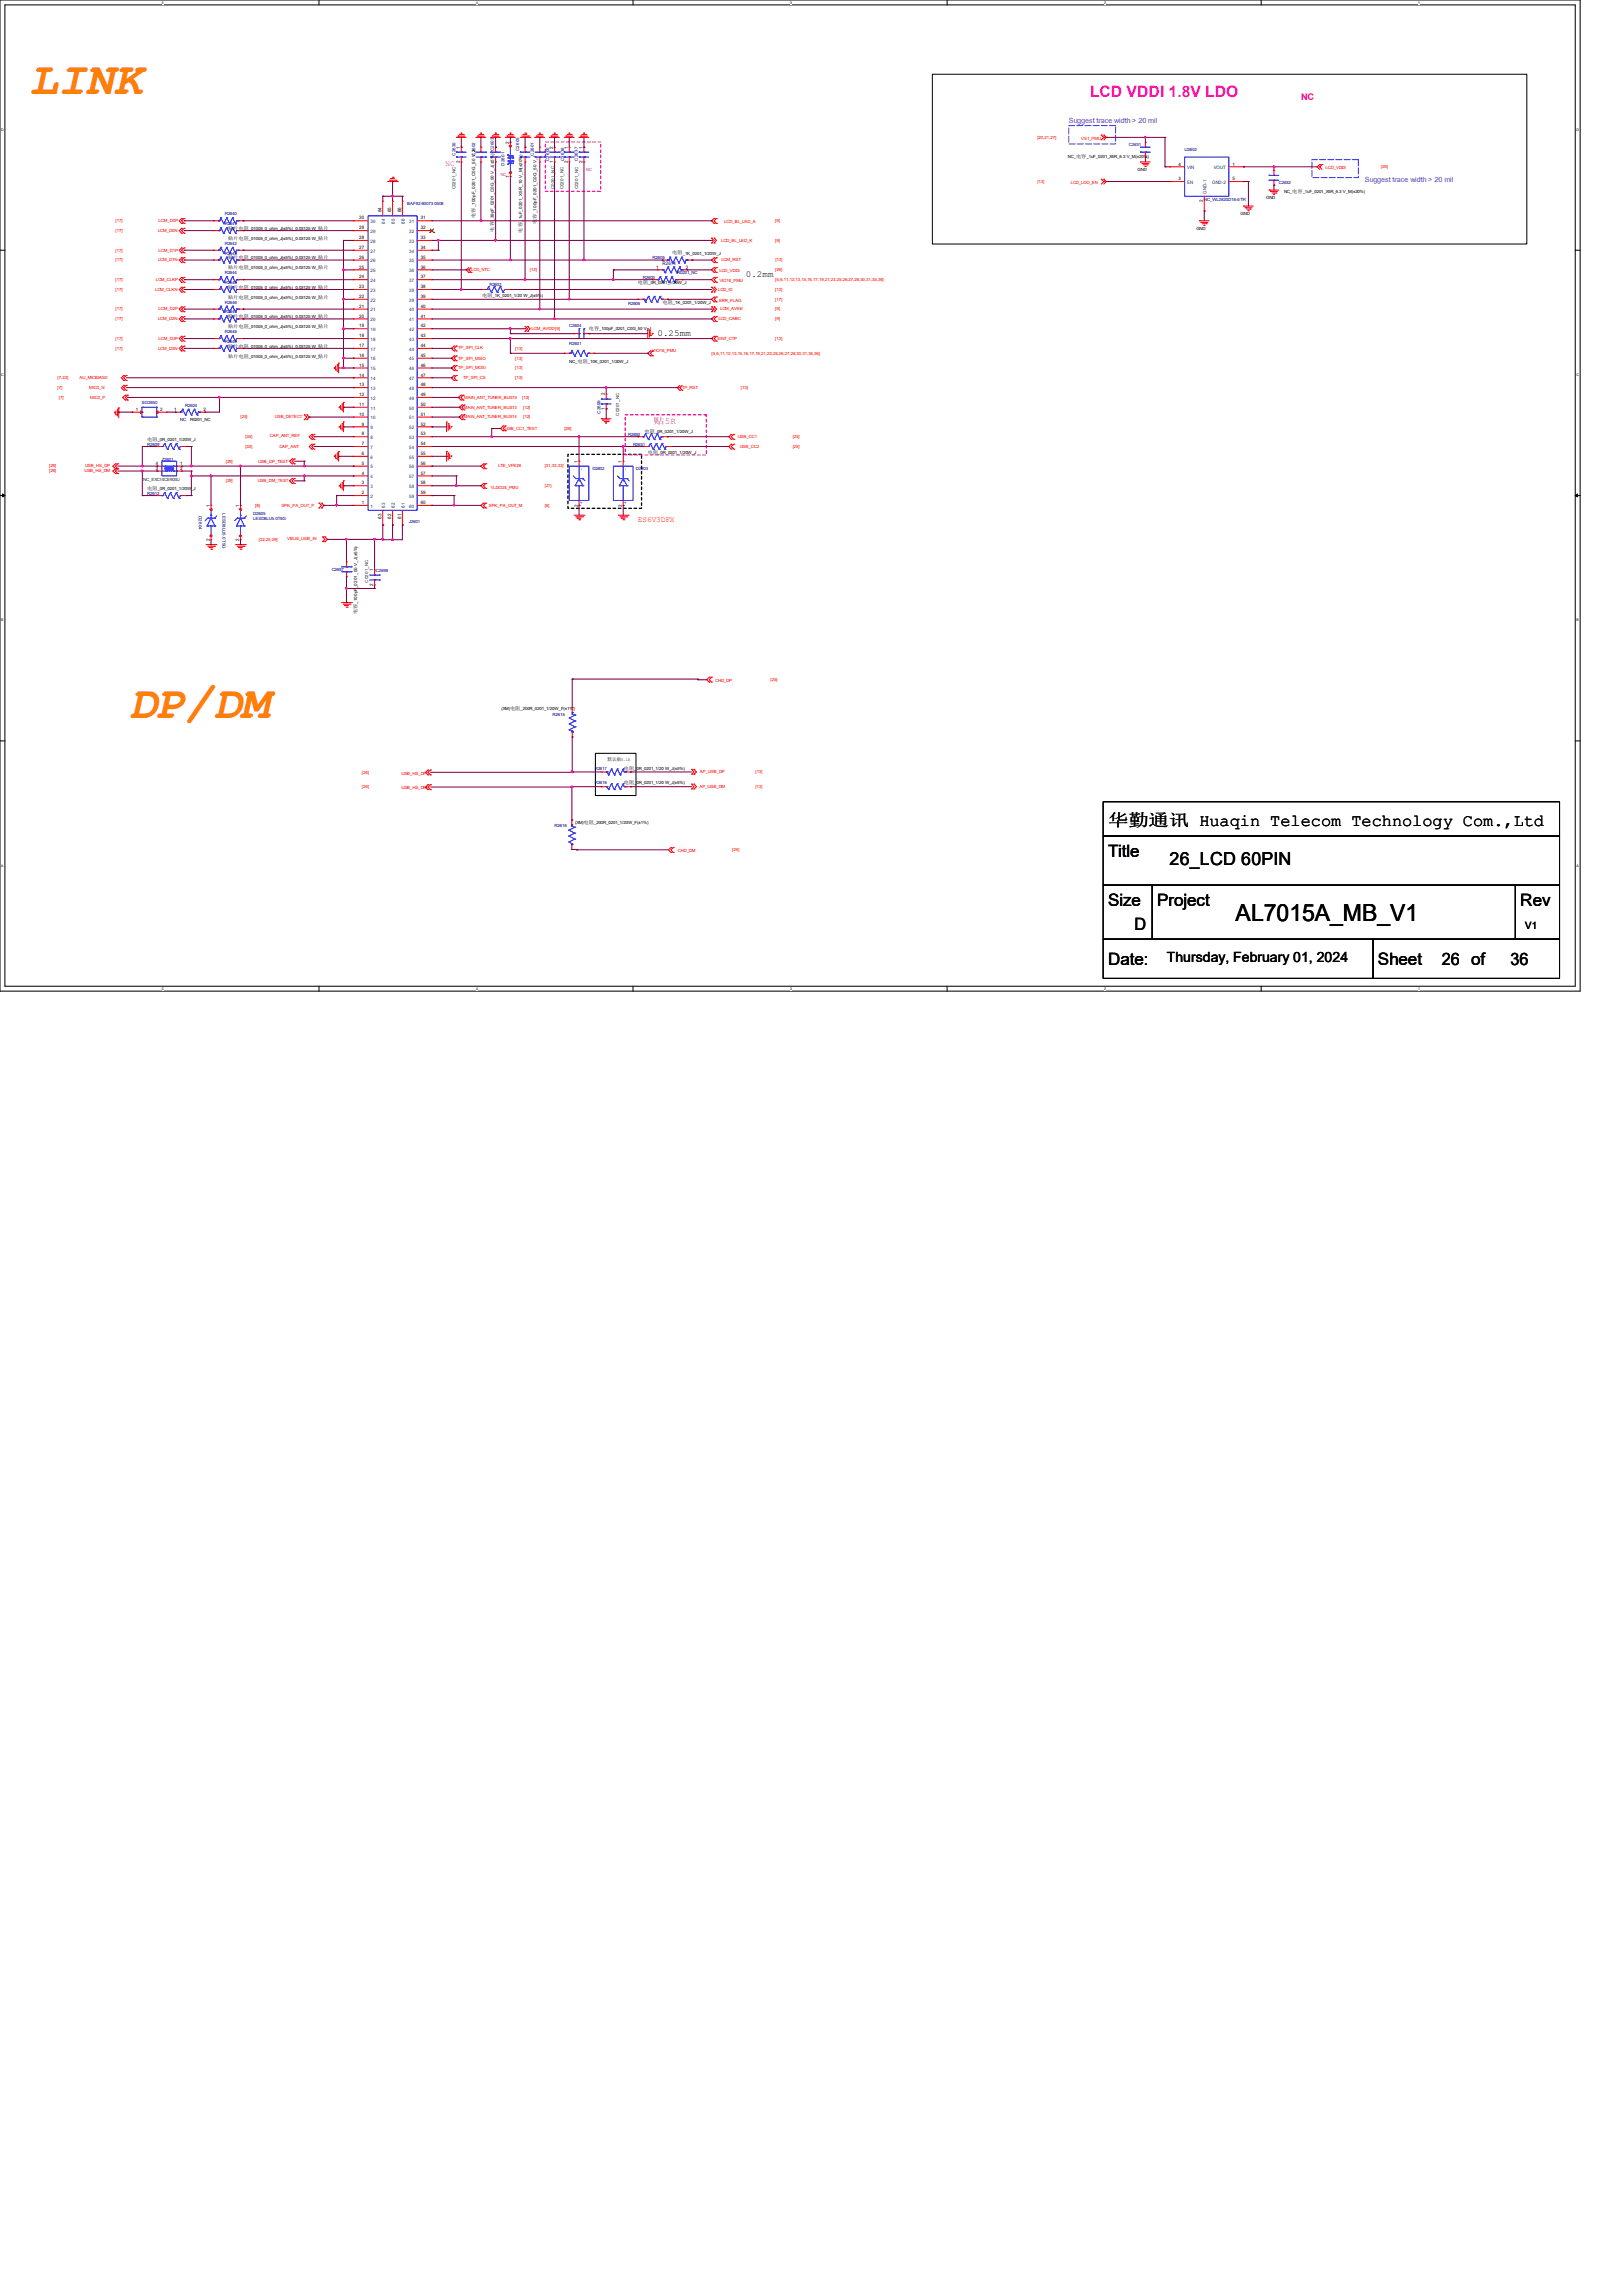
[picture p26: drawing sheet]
<svg xmlns="http://www.w3.org/2000/svg" width="210mm" height="297mm" viewBox="0 0 210 297" stroke-linecap="round" stroke-linejoin="round" font-family="sans-serif">
<defs><g id="words">
<g font-size="6.1" fill="#ff8000">
<text x="3.8" y="12.2">LINK</text>
<text x="16.6" y="92.9">DP/DM</text>
</g>
<text font-size="3" x="159.9" y="119.2">AL7015A_MB_V1</text>
<text font-size="2.3" x="151.3" y="112">26_LCD 60PIN</text>
<g font-size="2.2">
<text x="143.4" y="106.9">华勤通讯 Huaqin Telecom Technology Com.,Ltd</text>
<text x="143.4" y="110.9">Title</text>
<text x="143.4" y="117.2">Size</text>
<text x="149.7" y="117.2">Project</text>
<text x="196.7" y="117.2">Rev</text>
<text x="143.4" y="124.8">Date:</text>
<text x="146.8" y="120.4">D</text>
<text x="178.3" y="124.8">Sheet</text>
<text x="186.6" y="124.8">26 of</text>
<text x="195.4" y="124.8">36</text>
</g>
<text font-size="2" fill="#f0f" x="141.1" y="12.5">LCD VDDI 1.8V LDO</text>
<text font-size="1.8" x="151" y="124.5">Thursday, February 01, 2024</text>
<text font-size="1.3" x="197.4" y="120.2">V1</text>
<text font-size="1.2" fill="#ff0080" x="168.4" y="13">NC</text>
<g font-size="1.2">
<text x="96.5" y="35.9">0.2mm</text>
<text x="85.1" y="43.5">0.25mm</text>
</g>
<text font-size="1.2" fill="#f0f" x="84.6" y="54.9">贴5R</text>
<text font-size="1" fill="#f0f" x="57.7" y="21.5">NC</text>
<text font-size="1" fill="#f00" x="82.5" y="67.5">ES6V3DFX</text>
<g font-size=".9" fill="#8000ff">
<text x="138.3" y="15.9">Suggest trace width &gt; 20 mil</text>
<text x="176.6" y="23.6">Suggest trace width &gt; 20 mil</text>
</g>
<g font-size=".6" fill="#f00">
<text x="134.2" y="18">[20,21,27]</text>
<text x="134.2" y="23.7">[13]</text>
<text x="138.6" y="23.8">LCD_LDO_EN</text>
<text x="139.9" y="18.1">VS1_PMU</text>
<text x="171.5" y="21.8">LCD_VDDI</text>
<text x="178.7" y="21.8">[26]</text>
<text x="14.9" y="28.7">[17]</text>
<text x="20.5" y="28.7">LCM_D0P</text>
<text x="93.7" y="28.8">LCD_BL_LED_A</text>
<text x="100.3" y="28.7">[9]</text>
<text x="14.9" y="30">[17]</text>
<text x="14.9" y="32.6">[17]</text>
<text x="14.9" y="33.8">[17]</text>
<text x="20.4" y="30">LCM_D0N</text>
<text x="20.4" y="33.8">LCM_D1N</text>
<text x="20.5" y="32.6">LCM_D1P</text>
<text x="61" y="35.1">LCD_NTC</text>
<text x="68.6" y="35.1">[12]</text>
<text x="93.1" y="35.2">LCD_VDDI</text>
<text x="93.3" y="31.3">LCD_BL_LED_K</text>
<text x="93.3" y="33.8">LCM_RST</text>
<text x="100.3" y="31.3">[9]</text>
<text x="100.3" y="35.1">[26]</text>
<text x="100.3" y="33.8">[13]</text>
<text x="14.9" y="36.4">[17]</text>
<text x="14.9" y="37.6">[17]</text>
<text x="14.9" y="40.2">[17]</text>
<text x="14.9" y="41.4">[17]</text>
<text x="20.1" y="37.6">LCM_CLKN</text>
<text x="20.2" y="36.4">LCM_CLKP</text>
<text x="20.4" y="41.4">LCM_D2N</text>
<text x="20.5" y="40.2">LCM_D2P</text>
<text x="92.9" y="37.7">LCD_ID</text>
<text x="93" y="41.4">LCD_CABC</text>
<text x="93" y="39.1">ERR_FLAG</text>
<text x="93.1" y="36.5">VIO18_PMU</text>
<text x="93.2" y="40.2">LCM_AVEE</text>
<text x="100.3" y="40.2">[9]</text>
<text x="100.3" y="41.4">[9]</text>
<text x="100.3" y="37.6">[13]</text>
<text x="100.3" y="36.4">[5,6,11,12,13,15,16,17,19,21,23,25,26,27,28,30,31,35,36]</text>
<text x="100.3" y="38.9">[17]</text>
<text x="14.9" y="44">[17]</text>
<text x="14.9" y="45.3">[17]</text>
<text x="20.4" y="45.3">LCM_D3N</text>
<text x="20.5" y="44">LCM_D3P</text>
<text x="59.3" y="45.2">TP_SPI_CLK</text>
<text x="59.3" y="46.5">TP_SPI_MISO</text>
<text x="59.3" y="47.8">TP_SPI_MOSI</text>
<text x="66.7" y="46.5">[13]</text>
<text x="66.7" y="47.8">[13]</text>
<text x="66.7" y="45.3">[13]</text>
<text x="68.8" y="42.7">LCM_AVDD[9]</text>
<text x="84.5" y="45.5">VIO18_PMU</text>
<text x="92.1" y="45.9">[5,6,11,12,13,15,16,17,19,21,23,25,26,27,28,30,31,35,36]</text>
<text x="92.8" y="44">EINT_CTP</text>
<text x="100.3" y="44">[13]</text>
<text x="7.5" y="50.3">[7]</text>
<text x="7.5" y="49.1">[7,23]</text>
<text x="7.6" y="51.6">[7]</text>
<text x="10.3" y="49.1">AU_MICBIAS0</text>
<text x="11.6" y="50.3">MIC0_N</text>
<text x="11.7" y="51.7">MIC0_P</text>
<text x="59.9" y="49">TP_SPI_CS</text>
<text x="60" y="52.9">MAIN_ANT_TUNER_BUS13</text>
<text x="60.1" y="51.7">MAIN_ANT_TUNER_BUS15</text>
<text x="66.7" y="49.1">[13]</text>
<text x="67.6" y="51.6">[12]</text>
<text x="67.7" y="52.9">[12]</text>
<text x="88.3" y="50.3">TP_RST</text>
<text x="95.9" y="50.3">[13]</text>
<text x="29.2" y="59.9">[29]</text>
<text x="31.1" y="54.1">[25]</text>
<text x="31.7" y="58">[35]</text>
<text x="31.7" y="56.7">[35]</text>
<text x="33.4" y="59.9">USB_DP_TEST</text>
<text x="34.9" y="56.6">CAP_ANT_REF</text>
<text x="35.6" y="54.1">USB_DETECT</text>
<text x="36.2" y="58">CAP_ANT</text>
<text x="60" y="54.1">MAIN_ANT_TUNER_BUS14</text>
<text x="65.4" y="55.6">USB_CC1_TEST</text>
<text x="67.7" y="54.1">[12]</text>
<text x="73" y="55.6">[29]</text>
<text x="95.5" y="56.7">USB_CC1</text>
<text x="95.7" y="58">USB_CC2</text>
<text x="102.6" y="56.7">[25]</text>
<text x="102.6" y="58">[25]</text>
<text x="6.3" y="60.5">[26]</text>
<text x="6.3" y="61.1">[26]</text>
<text x="10.9" y="61.1">USB_HS_DM</text>
<text x="11" y="60.5">USB_HS_DP</text>
<text x="29.2" y="62.4">[29]</text>
<text x="33" y="65.6">[8]</text>
<text x="33.4" y="62.4">USB_DM_TEST</text>
<text x="36.4" y="65.7">SPK_PA_OUT_P</text>
<text x="63.2" y="65.6">SPK_PA_OUT_M</text>
<text x="63.5" y="63.3">VLDO28_PMU</text>
<text x="64.5" y="60.5">LTE_VFE28</text>
<text x="70.5" y="60.5">[31,32,33]</text>
<text x="70.5" y="65.6">[8]</text>
<text x="70.5" y="63">[21]</text>
<text x="33.5" y="70">[22,25,29]</text>
<text x="37.2" y="69.9">VBUS_USB_IN</text>
<text x="92.5" y="88.3">CHD_DP</text>
<text x="99.7" y="88.1">[25]</text>
<text x="46.8" y="100.1">[26]</text>
<text x="51.9" y="100.3">USB_HS_DP</text>
<text x="90.5" y="102">AP_USB_DM</text>
<text x="90.5" y="100.1">AP_USB_DP</text>
<text x="97.7" y="102">[13]</text>
<text x="97.7" y="100.1">[13]</text>
<text x="46.8" y="102">[26]</text>
<text x="51.9" y="102.2">USB_HS_DM</text>
<text x="87.7" y="110.2">CHD_DM</text>
<text x="94.7" y="110.2">[25]</text>
</g>
<g font-size=".6" fill="#000080">
<text x="58.9" y="20.2" transform="rotate(-90 58.9 20.2)">C2635</text>
<text x="61.5" y="20.2" transform="rotate(-90 61.5 20.2)">C2602</text>
<text x="65.3" y="21.4" transform="rotate(-90 65.3 21.4)">D2601</text>
<text x="67.2" y="19.5" transform="rotate(-90 67.2 19.5)">C2605</text>
<text x="69.1" y="20.2" transform="rotate(-90 69.1 20.2)">C2601</text>
<text x="71.1" y="20.8" transform="rotate(-90 71.1 20.8)">C2606</text>
<text x="73" y="20.8" transform="rotate(-90 73 20.8)">C2636</text>
<text x="74.8" y="20.8" transform="rotate(-90 74.8 20.8)">C2637</text>
<text x="146.1" y="18.9">C2631</text>
<text x="153.3" y="19.6">U2602</text>
<text x="165.5" y="23.8">C2632</text>
<text x="29.1" y="29.1">R2641</text>
<text x="29.1" y="27.9">R2640</text>
<text x="52.7" y="26.6">BAF92-60073-0508</text>
<text x="155.8" y="26">NC_WL2820D18-4/TR</text>
<text x="29.1" y="31.7">R2642</text>
<text x="29.1" y="32.9">R2643</text>
<text x="29.1" y="35.5">R2644</text>
<text x="84.5" y="33.6">R2605</text>
<text x="85.7" y="34.2">R2614</text>
<text x="87.6" y="35.5">R0201_NC</text>
<text x="29.1" y="40.6">R2647</text>
<text x="29.1" y="36.7">R2645</text>
<text x="29.1" y="39.3">R2646</text>
<text x="63.3" y="37">R2602</text>
<text x="81.3" y="39.4">R2606</text>
<text x="83.2" y="36.1">R2603</text>
<text x="29.1" y="43.1">R2648</text>
<text x="29.1" y="44.4">R2649</text>
<text x="73.7" y="44.7">R2601</text>
<text x="73.7" y="42.3">C2604</text>
<text x="18.4" y="52.3">SG2650</text>
<text x="24" y="52.6">R2624</text>
<text x="77.7" y="53.6" transform="rotate(-90 77.7 53.6)">C2699</text>
<text x="19" y="57.7">R2609</text>
<text x="21" y="59.6">Z2601</text>
<text x="23.3" y="54.5">NC</text>
<text x="81.3" y="56.4">R2630</text>
<text x="81.9" y="57.7">R2631</text>
<text x="19" y="64.1">R2612</text>
<text x="76.7" y="60.9">D2602</text>
<text x="82.3" y="60.9">D2603</text>
<text x="25.7" y="66.8" transform="rotate(90 25.7 66.8)">D2604</text>
<text x="28.8" y="66.4" transform="rotate(90 28.8 66.4)">LESD8LU5.0T5G</text>
<text x="32.8" y="66.6">D2605</text>
<text x="32.8" y="67.4">LESD8LU5.0T5G</text>
<text x="52.9" y="67.7">J2601</text>
<text x="42.9" y="73.8">C2697</text>
<text x="48.6" y="74.1">C2698</text>
<text x="71.5" y="92.7">R2615</text>
<text x="77" y="101.5">R2618</text>
<text x="77" y="99.6">R2617</text>
<text x="71.8" y="107">R2616</text>
</g>
<g font-size=".6">
<text x="59.5" y="21.1" transform="rotate(-90 59.5 21.1)">2</text>
<text x="59.5" y="19.2" transform="rotate(-90 59.5 19.2)">1</text>
<text x="65.9" y="23" transform="rotate(-90 65.9 23)">1</text>
<text x="65.9" y="18.6" transform="rotate(-90 65.9 18.6)">2</text>
<text x="71.6" y="21.1" transform="rotate(-90 71.6 21.1)">1</text>
<text x="71.6" y="19.2" transform="rotate(-90 71.6 19.2)">2</text>
<text x="73.5" y="21.1" transform="rotate(-90 73.5 21.1)">2</text>
<text x="73.5" y="19.2" transform="rotate(-90 73.5 19.2)">1</text>
<text x="75.4" y="21.1" transform="rotate(-90 75.4 21.1)">2</text>
<text x="75.4" y="19.2" transform="rotate(-90 75.4 19.2)">1</text>
<text x="138.2" y="20.5">NC_</text>
<text x="139.2" y="20.5">电容</text>
<text x="140.6" y="20.5">_1uF_0201_X5R_6.3 V_M(±20%)</text>
<text x="147.2" y="22.1">GND</text>
<text x="152.5" y="23.3">3</text>
<text x="152.5" y="21.4">4</text>
<text x="159.5" y="21.4">1</text>
<text x="159.5" y="23.3">5</text>
<text x="29.5" y="29.8">贴片电阻</text>
<text x="32.2" y="29.8">_01005_0_ohm_J(±5%)_0.03125 W_</text>
<text x="41.2" y="29.8">贴片</text>
<text x="46.5" y="29.7">29</text>
<text x="46.5" y="28.4">30</text>
<text x="49.4" y="27.5" transform="rotate(-90 49.4 27.5)">64</text>
<text x="50.6" y="27.5" transform="rotate(-90 50.6 27.5)">65</text>
<text x="51.9" y="27.5" transform="rotate(-90 51.9 27.5)">66</text>
<text x="54.4" y="28.4">31</text>
<text x="54.4" y="29.7">32</text>
<text x="61.5" y="28.2" transform="rotate(-90 61.5 28.2)">电容</text>
<text x="61.5" y="26.8" transform="rotate(-90 61.5 26.8)">_100pF_0201_C0G_50 V_J</text>
<text x="63.9" y="30" transform="rotate(-90 63.9 30)">电容</text>
<text x="63.9" y="28.6" transform="rotate(-90 63.9 28.6)">_39pF_0201_C0G_50 V_J(±5%) C2603</text>
<text x="67.6" y="28.7" transform="rotate(-90 67.6 28.7)">_1uF_0201_X5R_10 V_M(±20%)</text>
<text x="69.4" y="29" transform="rotate(-90 69.4 29)">电容</text>
<text x="69.4" y="27.6" transform="rotate(-90 69.4 27.6)">_100pF_0201_C0G_50 V_J</text>
<text x="154.8" y="29.8">GND</text>
<text x="155.7" y="26.2" transform="rotate(-90 155.7 26.2)">2</text>
<text x="160.5" y="27.9">GND</text>
<text x="163.8" y="25.8">GND</text>
<text x="166.2" y="24.9">NC_</text>
<text x="167.2" y="24.9">电容</text>
<text x="168.6" y="24.9">_1uF_0201_X5R_6.3 V_M(±20%)</text>
<text x="29.5" y="31">贴片电阻</text>
<text x="29.5" y="33.6">贴片电阻</text>
<text x="29.5" y="34.8">贴片电阻</text>
<text x="32.2" y="31">_01005_0_ohm_J(±5%)_0.03125 W_</text>
<text x="32.2" y="33.6">_01005_0_ohm_J(±5%)_0.03125 W_</text>
<text x="32.2" y="34.8">_01005_0_ohm_J(±5%)_0.03125 W_</text>
<text x="41.2" y="31">贴片</text>
<text x="41.2" y="33.6">贴片</text>
<text x="41.2" y="34.8">贴片</text>
<text x="46.5" y="34.8">25</text>
<text x="46.5" y="33.5">26</text>
<text x="46.5" y="32.2">27</text>
<text x="46.5" y="30.9">28</text>
<text x="54.4" y="30.9">33</text>
<text x="54.4" y="32.2">34</text>
<text x="54.4" y="33.5">35</text>
<text x="54.4" y="34.8">36</text>
<text x="67.6" y="30.1" transform="rotate(-90 67.6 30.1)">电容</text>
<text x="84.9" y="34.8">1</text>
<text x="87" y="32.9">电阻</text>
<text x="88.3" y="32.9">_1K_0201_1/20W_J</text>
<text x="88.7" y="34.8">2</text>
<text x="29.5" y="37.4">贴片电阻</text>
<text x="29.5" y="38.7">贴片电阻</text>
<text x="29.5" y="41.2">贴片电阻</text>
<text x="32.2" y="37.4">_01005_0_ohm_J(±5%)_0.03125 W_</text>
<text x="32.2" y="38.7">_01005_0_ohm_J(±5%)_0.03125 W_</text>
<text x="32.2" y="41.2">_01005_0_ohm_J(±5%)_0.03125 W_</text>
<text x="41.2" y="37.4">贴片</text>
<text x="41.2" y="38.7">贴片</text>
<text x="41.2" y="41.2">贴片</text>
<text x="46.5" y="41.1">20</text>
<text x="46.5" y="39.8">21</text>
<text x="46.5" y="38.6">22</text>
<text x="46.5" y="37.3">23</text>
<text x="46.5" y="36">24</text>
<text x="54.4" y="36">37</text>
<text x="54.4" y="37.3">38</text>
<text x="54.4" y="38.6">39</text>
<text x="54.4" y="39.8">40</text>
<text x="54.4" y="41.1">41</text>
<text x="62.4" y="38.5">电阻</text>
<text x="63.8" y="38.5">_1K_0201_1/20 W_J(±5%)</text>
<text x="82.6" y="36.7">电阻</text>
<text x="83.9" y="36.7">_0R_0201_1/20W_J</text>
<text x="85.7" y="39.3">电阻</text>
<text x="87.1" y="39.3">_1K_0201_1/20W_J</text>
<text x="29.5" y="42.5">贴片电阻</text>
<text x="29.5" y="45">贴片电阻</text>
<text x="29.5" y="46.3">贴片电阻</text>
<text x="32.2" y="42.5">_01005_0_ohm_J(±5%)_0.03125 W_</text>
<text x="32.2" y="45">_01005_0_ohm_J(±5%)_0.03125 W_</text>
<text x="32.2" y="46.3">_01005_0_ohm_J(±5%)_0.03125 W_</text>
<text x="41.2" y="42.5">贴片</text>
<text x="41.2" y="45">贴片</text>
<text x="41.2" y="46.3">贴片</text>
<text x="46.5" y="47.5">15</text>
<text x="46.5" y="46.2">16</text>
<text x="46.5" y="44.9">17</text>
<text x="46.5" y="43.6">18</text>
<text x="46.5" y="42.4">19</text>
<text x="54.4" y="42.4">42</text>
<text x="54.4" y="43.6">43</text>
<text x="54.4" y="44.9">44</text>
<text x="54.4" y="46.2">45</text>
<text x="54.4" y="47.5">46</text>
<text x="73.7" y="47">NC_</text>
<text x="74.7" y="47">电阻</text>
<text x="76.1" y="47">_10K_0201_1/20W_J</text>
<text x="76.2" y="42.7">电容</text>
<text x="77.6" y="42.7">_100pF_0201_C0G_50 V_J</text>
<text x="17.6" y="53.2">1</text>
<text x="20.7" y="53.2">2</text>
<text x="22.5" y="53.2">1</text>
<text x="26.3" y="53.2">2</text>
<text x="46.5" y="53.8">10</text>
<text x="46.5" y="52.5">11</text>
<text x="46.5" y="51.3">12</text>
<text x="46.5" y="50">13</text>
<text x="46.5" y="48.7">14</text>
<text x="54.4" y="48.7">47</text>
<text x="54.4" y="50">48</text>
<text x="54.4" y="51.3">49</text>
<text x="54.4" y="52.5">50</text>
<text x="54.4" y="53.8">51</text>
<text x="78.3" y="53.1" transform="rotate(-90 78.3 53.1)">1</text>
<text x="78.3" y="51.2" transform="rotate(-90 78.3 51.2)">2</text>
<text x="19.1" y="57.1">电阻</text>
<text x="20.4" y="57.1">_0R_0201_1/20W_J</text>
<text x="24.6" y="54.5">R0201_NC</text>
<text x="46.8" y="58.9">6</text>
<text x="46.8" y="57.6">7</text>
<text x="46.8" y="56.3">8</text>
<text x="46.8" y="55.1">9</text>
<text x="54.4" y="55.1">52</text>
<text x="54.4" y="56.3">53</text>
<text x="54.4" y="57.6">54</text>
<text x="54.4" y="58.9">55</text>
<text x="74.8" y="59.9" transform="rotate(-90 74.8 59.9)">1</text>
<text x="80.5" y="59.9" transform="rotate(-90 80.5 59.9)">1</text>
<text x="83.4" y="56">电阻</text>
<text x="83.8" y="58.7">电阻</text>
<text x="84.7" y="56">_0R_0201_1/20W_J</text>
<text x="85.2" y="58.7">_0R_0201_1/20W_J</text>
<text x="19.1" y="63.4">电阻</text>
<text x="20.2" y="60.8">3</text>
<text x="20.2" y="60.2">4</text>
<text x="20.4" y="63.4">_0R_0201_1/20W_J</text>
<text x="23.3" y="60.2">1</text>
<text x="23.3" y="60.8">2</text>
<text x="27.1" y="65.6" transform="rotate(-90 27.1 65.6)">1</text>
<text x="30.9" y="65.6" transform="rotate(-90 30.9 65.6)">1</text>
<text x="46.8" y="65.2">1</text>
<text x="46.8" y="64">2</text>
<text x="46.8" y="62.7">3</text>
<text x="46.8" y="61.4">4</text>
<text x="46.8" y="60.2">5</text>
<text x="54.4" y="60.2">56</text>
<text x="54.4" y="61.4">57</text>
<text x="54.4" y="62.7">58</text>
<text x="54.4" y="64">59</text>
<text x="54.4" y="65.2">60</text>
<text x="74.8" y="65.6" transform="rotate(-90 74.8 65.6)">2</text>
<text x="80.5" y="65.6" transform="rotate(-90 80.5 65.6)">2</text>
<text x="27.1" y="70" transform="rotate(-90 27.1 70)">2</text>
<text x="30.9" y="70" transform="rotate(-90 30.9 70)">2</text>
<text x="49.4" y="67.2" transform="rotate(-90 49.4 67.2)">63</text>
<text x="50.6" y="67.2" transform="rotate(-90 50.6 67.2)">62</text>
<text x="51.9" y="67.2" transform="rotate(-90 51.9 67.2)">61</text>
<text x="48.3" y="75.9" transform="rotate(-90 48.3 75.9)">2</text>
<text x="48.3" y="74" transform="rotate(-90 48.3 74)">1</text>
<text x="46.2" y="79.5" transform="rotate(-90 46.2 79.5)">电容</text>
<text x="46.2" y="78.1" transform="rotate(-90 46.2 78.1)">_100pF_0201_50 V_J(±5%)</text>
<text x="64.9" y="91.9">(XM)</text>
<text x="66" y="91.9">电阻</text>
<text x="67.4" y="91.9">_200R_0201_1/20W_F(±1%)</text>
<text x="78.6" y="98.5">默认贴</text>
<text x="80.4" y="98.5">5.1R</text>
<text x="80.7" y="101.5">电阻</text>
<text x="80.7" y="99.6">电阻</text>
<text x="82.1" y="101.5">_0R_0201_1/20 W_J(±5%)</text>
<text x="82.1" y="99.6">_0R_0201_1/20 W_J(±5%)</text>
<text x="74.4" y="106.6">(XM)</text>
<text x="75.5" y="106.6">电阻</text>
<text x="76.9" y="106.6">_200R_0201_1/20W_F(±1%)</text>
</g>
<g font-size=".6" fill="#f0f">
<text x="64.8" y="22.8">NC</text>
<text x="75.8" y="22.1">NC</text>
</g>
<g font-size=".6" fill="#004080">
<text x="153.6" y="23.8">EN</text>
<text x="153.6" y="21.9">VIN</text>
<text x="156.8" y="23.8">GND-2</text>
<text x="157.1" y="21.9">VOUT</text>
<text x="48" y="28.9">30</text>
<text x="49.8" y="29" transform="rotate(-90 49.8 29)">64</text>
<text x="51.1" y="29" transform="rotate(-90 51.1 29)">65</text>
<text x="52.4" y="29" transform="rotate(-90 52.4 29)">66</text>
<text x="53" y="28.9">31</text>
<text x="156.1" y="25.1" transform="rotate(-90 156.1 25.1)">GND-1</text>
<text x="48" y="35.2">25</text>
<text x="48" y="34">26</text>
<text x="48" y="32.7">27</text>
<text x="48" y="31.4">28</text>
<text x="48" y="30.1">29</text>
<text x="53" y="30.1">32</text>
<text x="53" y="31.4">33</text>
<text x="53" y="32.7">34</text>
<text x="53" y="34">35</text>
<text x="53" y="35.2">36</text>
<text x="48" y="41.6">20</text>
<text x="48" y="40.3">21</text>
<text x="48" y="39">22</text>
<text x="48" y="37.8">23</text>
<text x="48" y="36.5">24</text>
<text x="53" y="36.5">37</text>
<text x="53" y="37.8">38</text>
<text x="53" y="39">39</text>
<text x="53" y="40.3">40</text>
<text x="53" y="41.6">41</text>
<text x="48" y="47.9">15</text>
<text x="48" y="46.7">16</text>
<text x="48" y="45.4">17</text>
<text x="48" y="44.1">18</text>
<text x="48" y="42.8">19</text>
<text x="53" y="42.8">42</text>
<text x="53" y="44.1">43</text>
<text x="53" y="45.4">44</text>
<text x="53" y="46.7">45</text>
<text x="53" y="47.9">46</text>
<text x="48" y="53">11</text>
<text x="48" y="51.7">12</text>
<text x="48" y="50.5">13</text>
<text x="48" y="49.2">14</text>
<text x="53" y="49.2">47</text>
<text x="53" y="50.5">48</text>
<text x="53" y="51.7">49</text>
<text x="53" y="53">50</text>
<text x="48" y="59.4">6</text>
<text x="48" y="58.1">7</text>
<text x="48" y="56.8">8</text>
<text x="48" y="55.5">9</text>
<text x="48" y="54.3">10</text>
<text x="53" y="54.3">51</text>
<text x="53" y="55.5">52</text>
<text x="53" y="56.8">53</text>
<text x="53" y="58.1">54</text>
<text x="53" y="59.4">55</text>
<text x="48" y="65.7">1</text>
<text x="48" y="64.4">2</text>
<text x="48" y="63.2">3</text>
<text x="48" y="61.9">4</text>
<text x="48" y="60.6">5</text>
<text x="49.8" y="65.7" transform="rotate(-90 49.8 65.7)">63</text>
<text x="51.1" y="65.7" transform="rotate(-90 51.1 65.7)">62</text>
<text x="52.4" y="65.7" transform="rotate(-90 52.4 65.7)">61</text>
<text x="53" y="60.6">56</text>
<text x="53" y="61.9">57</text>
<text x="53" y="63.2">58</text>
<text x="53" y="64.4">59</text>
<text x="53" y="65.7">60</text>
<text x="75.4" y="65.2" transform="rotate(-90 75.4 65.2)">+</text>
<text x="75.4" y="60.8" transform="rotate(-90 75.4 60.8)">-</text>
<text x="81.1" y="65.2" transform="rotate(-90 81.1 65.2)">+</text>
<text x="81.1" y="60.8" transform="rotate(-90 81.1 60.8)">-</text>
</g>
<g font-size=".6" fill="#008000">
<text x="58.9" y="24.5" transform="rotate(-90 58.9 24.5)">C0201_NC</text>
<text x="71.8" y="24.5" transform="rotate(-90 71.8 24.5)">C0201_NC</text>
<text x="72.9" y="24.5" transform="rotate(-90 72.9 24.5)">C0201_NC</text>
<text x="74.8" y="24.5" transform="rotate(-90 74.8 24.5)">C0201_NC</text>
<text x="80.1" y="53.8" transform="rotate(-90 80.1 53.8)">C0201_NC</text>
<text x="18.5" y="62.3">NC_EXC14CE900U</text>
<text x="47.6" y="75.4" transform="rotate(-90 47.6 75.4)">C0201_NC</text>
</g>
<g font-size=".5">
<text x="21" y=".5">5</text>
<text x="61.6" y=".5">4</text>
<text x="102.2" y=".5">3</text>
<text x="142.9" y=".5">2</text>
<text x="183.5" y=".5">1</text>
<text x=".2" y="16.9">D</text>
<text x="204" y="16.9">D</text>
<text x=".2" y="48.6">C</text>
<text x="204" y="48.6">C</text>
<text x=".2" y="80.4">B</text>
<text x="204" y="80.4">B</text>
<text x=".2" y="112.1">A</text>
<text x="204" y="112.1">A</text>
<text x="21" y="128.1">5</text>
<text x="61.6" y="128.1">4</text>
<text x="102.2" y="128.1">3</text>
<text x="142.9" y="128.1">2</text>
<text x="183.5" y="128.1">1</text>
</g>
</g></defs>
<path d="M0 0h204.5v128.3h-204.5zM.6 .6h203.2v127h-203.2z" fill="none" stroke="#000" stroke-width=".13"/>
<g fill="#fff">
<path d="M21 .1h.2v.5h-.2z"/>
<path d="M21 127.7h.2v.5h-.2z"/>
</g>
<path d="M41.3 0v.6M41.3 127.6v.7" fill="none" stroke="#000" stroke-width=".13"/>
<g fill="#fff">
<path d="M61.6 .1h.2v.5h-.2z"/>
<path d="M61.6 127.7h.2v.5h-.2z"/>
</g>
<path d="M81.9 0v.6M81.9 127.6v.7" fill="none" stroke="#000" stroke-width=".13"/>
<g fill="#fff">
<path d="M102.2 .1h.2v.5h-.2z"/>
<path d="M102.2 127.7h.2v.5h-.2z"/>
</g>
<path d="M122.6 0v.6M122.6 127.6v.7" fill="none" stroke="#000" stroke-width=".13"/>
<g fill="#fff">
<path d="M142.9 .1h.2v.5h-.2z"/>
<path d="M142.9 127.7h.2v.5h-.2z"/>
</g>
<path d="M163.2 0v.6M163.2 127.6v.7" fill="none" stroke="#000" stroke-width=".13"/>
<g fill="#fff">
<path d="M183.5 .1h.2v.5h-.2z"/>
<path d="M183.5 127.7h.2v.5h-.2z"/>
<path d="M.2 16.5h.3v.5h-.3z"/>
<path d="M204 16.5h.3v.5h-.3z"/>
<path d="M.2 48.3h.3v.5h-.3z"/>
<path d="M204 48.3h.3v.5h-.3z"/>
</g>
<path d="M0 32.4h.6M203.8 32.4h.7" fill="none" stroke="#000" stroke-width=".13"/>
<g fill="#fff">
<path d="M.2 80h.2v.5h-.2z"/>
<path d="M204 80h.3v.5h-.3z"/>
</g>
<path d="M0 64.1h.6M203.8 64.1h.7" fill="none" stroke="#000" stroke-width=".13"/>
<path d="M.3 63.9l.3 .2-.3 .2zM203.8 64.1l.3-.2v.4z" fill="#000" stroke="#000" stroke-width=".13"/>
<g fill="#fff">
<path d="M.2 111.8h.3v.5h-.3z"/>
<path d="M204 111.8h.3v.5h-.3z"/>
</g>
<path d="M120.6 9.6h77v22h-77zM0 95.9h.6M77 97.5h5.3v5.5h-5.3zM203.8 95.9h.7M142.7 108.2h59.1v6.4h-59.1zM142.7 103.8h59.1v4.4h-59.1zM142.7 114.6h6.4v6.9h-6.4zM149.1 114.6h47v6.9h-47zM196.1 114.6h5.7v6.9h-5.7zM142.7 121.5h35v5.1h-35zM177.7 121.5h24.1v5.1h-24.1z" fill="none" stroke="#000" stroke-width=".13"/>
<path d="M138.3 16.3h6.1v2.3h-6.1zM169.8 20.7h6v2.3h-6z" fill="none" stroke="#8000ff" stroke-width=".13" stroke-dasharray=".8 .3"/>
<path d="M73.5 58.8h9.5v7h-9.5z" fill="none" stroke="#000" stroke-width=".17" stroke-dasharray=".3 .3"/>
<path d="M70.6 18.4h7.1v6.4h-7.1zM80.9 53.7h10.5v5.2h-10.5z" fill="none" stroke="#f0f" stroke-width=".17" stroke-dasharray=".3 .3"/>
<g fill="none" stroke="#f00" stroke-width=".13">
<path d="M59.1 17.8h.1M59.1 17.8h1.2M59.3 17.6h.1M59.3 17.6h.9M59.4 17.4h.5M59.6 17.2h.1M59.6 17.2h.2M59.7 19h.1M59.7 19v.7M59.9 17.4h.1M61.6 17.8h.1M61.6 17.8h1.3"/>
<path d="M61.8 17.6h.1M61.8 17.6h.9M62 17.4h.5M62.2 17.2h.1M62.2 19h.1M62.2 19v.7M62.5 17.4h.1M63.5 17.8h.1M63.5 17.8h1.3M63.7 17.6h.1M63.7 17.6h.9M63.9 17.4h.5"/>
<path d="M64.1 17.2h.1M64.1 19h.1M64.1 19v.7M64.4 17.4h.1M65.4 17.8h.1M65.4 17.8h1.3M65.6 17.6h.1M65.6 17.6h.9M65.8 17.4h.5M66 17.2h.1M66 18.4h.1M66 18.4v.6"/>
<path d="M66.3 17.4h.1M67.3 17.8h1.3M67.5 17.6h.9M67.7 17.4h.1M67.7 17.4h.5M67.9 17.2h.1M67.9 19h.1M67.9 19v.7M68 17.2h.1M68.4 17.6h.1M68.6 17.8h.1M69.2 17.8h.1"/>
<path d="M69.2 17.8h1.3M69.4 17.6h.1M69.4 17.6h.9M69.6 17.4h.5M69.8 17.2h.1M69.8 19h.1M69.8 19v.7M70.1 17.4h.1M71.1 17.8h.1M71.1 17.8h1.3M71.3 17.6h.1M71.3 17.6h.9"/>
<path d="M71.5 17.4h.5M71.7 17.2h.1M71.8 19h.1M71.8 19v.7M72 17.4h.1M73 17.8h.1M73 17.8h1.3M73.2 17.6h.1M73.2 17.6h.9M73.4 17.4h.5M73.6 17.2h.1M73.7 19h.1"/>
<path d="M73.7 19v.7M73.9 17.4h.1M74.9 17.8h.1M74.9 17.8h1.3M75.1 17.6h.1M75.1 17.6h.9M75.3 17.4h.5M75.5 17.2h.1M75.6 19h.1M75.6 19v.7M75.8 17.4h.1M142.5 17.5h.1"/>
<path d="M142.5 17.5l.3 .3M142.8 17.8h.1M142.8 17.5h.1M142.8 17.8l-.3 .3M142.8 17.5l.3 .3M143.1 17.8h.1M143.1 17.8l-.3 .3M148.2 18.4h.1M148.2 18.4v.6M148.2 19.7v.6M23.5 28.9h.1M23.5 28.3h.1"/>
<path d="M23.5 30.2h.1M23.5 29.5h.1M23.5 32.7h.1M23.5 32.1h.1M23.5 34h.1M23.5 33.4h.1M23.5 36.5h.1M23.5 35.9h.1M23.5 37.8h.1M23.5 37.2h.1M23.5 39.7h.1M23.5 28.3l-.3 .3 .3 .3"/>
<path d="M23.5 29.5l-.3 .3 .3 .4M23.5 32.1l-.3 .3 .3 .3M23.5 33.4l-.3 .3 .3 .3M23.5 35.9l-.3 .3 .3 .3M23.5 37.2l-.3 .3 .3 .3M23.5 39.7l-.3 .3 .3 .3M23.8 28.9h.1M23.8 28.3h.1M23.8 30.2h.1M23.8 29.5h.1M23.8 32.7h.1M23.8 32.1h.1"/>
<path d="M23.8 34h.1M23.8 33.4h.1M23.8 36.5h.1M23.8 35.9h.1M23.8 37.8h.1M23.8 37.2h.1M23.8 39.7h.1M23.8 28.3l-.3 .3 .3 .3M23.8 29.5l-.3 .3 .3 .4M23.8 32.1l-.3 .3 .3 .3M23.8 33.4l-.3 .3 .3 .3M23.8 35.9l-.3 .3 .3 .3"/>
<path d="M23.8 37.2l-.3 .3 .3 .3M23.8 39.7l-.3 .3 .3 .3M27.6 29.8h.1M27.6 32.4h.1M27.6 33.7h.1M27.6 36.2h.1M27.6 37.5h.1M27.6 28.6h.1M27.6 28.6h.7M27.6 36.2h.7M27.6 29.8h.7M27.6 32.4h.7"/>
<path d="M27.6 33.7h.7M27.6 37.5h.7M30.8 28.6h.7M30.8 36.2h.7M30.8 29.8h.7M30.8 32.4h.7M30.8 33.7h.7M30.8 37.5h.7M31.5 29.8h.1M31.5 32.4h.1M31.5 33.7h.1M31.5 36.2h.1"/>
<path d="M31.5 37.5h.1M31.5 28.6h.1M45.7 38.7h.1M45.7 37.5h.1M45.7 36.2h.1M45.7 34.9h.1M45.7 33.7h.1M45.7 32.4h.1M45.7 31.1h.1M45.7 29.8h.1M45.7 28.6h.1M45.7 28.6h1.9"/>
<path d="M45.7 36.2h1.9M45.7 29.8h1.9M45.7 32.4h1.9M45.7 33.7h1.9M45.7 38.7h1.9M45.7 34.9h1.9M45.7 37.5h1.9M45.7 31.1h1.9M49.5 26h.1M49.5 26v1.9M50.2 23.5h1.2M50.4 23.3h.9"/>
<path d="M50.5 23.1h.1M50.5 23.1h.6M50.8 22.9h.1M50.8 26h.1M50.8 26v1.9M50.9 22.9h.1M51.3 23.3h.1M51.4 23.5h.1M52.1 26h.1M52.1 26v1.9M54 28.6h1.9M54 36.2h1.9"/>
<path d="M54 29.8h1.9M54 32.4h1.9M54 33.7h1.9M54 38.7h1.9M54 34.9h1.9M54 37.5h1.9M54 31.1h1.9M55.9 28.6h.1M55.9 29.8h.1M55.9 31.1h.1M55.9 32.4h.1M55.9 33.7h.1"/>
<path d="M55.9 34.9h.1M55.9 36.2h.1M55.9 37.5h.1M55.9 38.7h.1M59.7 21h.1M59.7 20.3v.7M60.3 34.9h.1M60.3 34.9l.4 .4M60.7 34.9h.1M60.7 35.3h.1M60.7 34.9l.3 .4M60.7 34.6l-.4 .3"/>
<path d="M61 35.3h.1M61 34.6l-.3 .3M62.2 21h.1M62.2 37.5h.1M62.2 20.3v.7M62.2 37.5h.7M64.1 21h.1M64.1 20.3v.7M65.4 37.5h.6M66 22.9h.1M66 37.5h.1M66 22.2v.7"/>
<path d="M67.9 21h.1M67.9 20.3v.7M69.8 21h.1M69.8 20.3v.7M71.8 21h.1M71.8 20.3v.7M73.7 21h.1M73.7 20.3v.7M75.6 21h.1M75.6 20.3v.7M82.5 38.7h.1M82.5 38.7h.7"/>
<path d="M84.5 36.2h.1M84.5 36.2h.6M85.1 34.9h.1M85.1 34.9h.6M85.7 33.7h.1M85.7 33.7h.7M85.7 38.7h.7M86.4 38.7h.1M87.6 36.2h.7M88.3 36.2h.1M88.3 34.9h.6M88.9 34.9h.1"/>
<path d="M88.9 33.7h.6M89.5 33.7h.1M92.1 39.7h.1M92.1 37.8h.1M92.1 37.2h.1M92.1 30.8h.1M92.1 31.5h.1M92.1 37.2l.3 .3-.3 .3M92.1 39.7l.3 .3-.3 .3M92.1 30.8l.3 .3-.3 .4M92.4 39.7h.1M92.4 28.3h.1"/>
<path d="M92.4 28.9h.1M92.4 37.8h.1M92.4 37.2h.1M92.4 30.8h.1M92.4 31.5h.1M92.4 36.5h.1M92.4 35.9h.1M92.4 33.4h.1M92.4 34h.1M92.4 38.4h.1M92.4 39.1h.1M92.4 35.3h.1"/>
<path d="M92.4 34.6h.1M92.4 39.7l.3 .3-.3 .3M92.4 28.3l-.3 .3 .3 .3M92.4 37.2l.3 .3-.3 .3M92.4 30.8l.3 .3-.3 .4M92.4 35.9l-.3 .3 .3 .3M92.4 33.4l-.3 .3 .3 .3M92.4 38.4l-.3 .3 .3 .4M92.4 34.6l-.3 .3 .3 .4M92.7 28.9h.1M92.7 28.3h.1M92.7 35.9h.1"/>
<path d="M92.7 36.5h.1M92.7 34h.1M92.7 33.4h.1M92.7 39.1h.1M92.7 38.4h.1M92.7 34.6h.1M92.7 35.3h.1M92.7 28.3l-.3 .3 .3 .3M92.7 35.9l-.3 .3 .3 .3M92.7 33.4l-.3 .3 .3 .3M92.7 38.4l-.3 .3 .3 .4M92.7 34.6l-.3 .3 .3 .4"/>
<path d="M142.5 23.2h.1M142.5 23.2l.3 .3M142.8 23.5h.1M142.8 23.2h.1M142.8 23.5l-.3 .3M142.8 23.2l.3 .3M143.1 23.5h.1M143.1 23.5l-.3 .3M147.6 21h.1M147.6 21h1.2M147.8 21.2h.1M147.8 21.2h.9"/>
<path d="M148 21.3h.5M148.2 21.5h.1M148.2 20.3h.1M148.5 21.3h.1M151.4 23.5h.1M151.4 21.6h.1M151.4 23.5h1.9M151.4 21.6h1.9M155.2 28.6h.1M155.2 28.6h1.3M155.4 28.8h.1M155.4 28.8h.9"/>
<path d="M155.6 29h.5M155.8 29.2h.1M155.8 27.3h.1M155.8 25.4v1.9M156.1 29h.1M159 23.5h1.9M159 21.6h1.9M160.9 26.7h.1M160.9 21.6h.1M160.9 23.5h.1M160.9 26.7h1.3M161.1 26.9h.1"/>
<path d="M161.1 26.9h.9M161.3 27.1h.5M161.5 27.3h.1M161.8 27.1h.1M164.2 24.6h.1M164.2 24.6h1.3M164.4 24.8h.1M164.4 24.8h.9M164.6 25h.5M164.8 25.1h.1M164.8 22.1h.1M164.8 24h.1"/>
<path d="M164.8 22.1v.6M164.8 23.3v.7M165.1 25h.1M170.4 21.6h.1M170.4 21.6l.4 .3M170.8 21.6h.1M170.8 21.3h.1M170.8 21.6l.3 .3M170.8 21.3l-.4 .3M171.1 21.3h.1M171.1 21.3l-.3 .3M14.8 53.3h.1"/>
<path d="M14.8 53.3v.2M15 53.7h.1M15 53.2v.5M15.2 53h.1M15.2 53v.8M15.4 52.8h.1M15.4 52.8v1.3M16 50.5h.1M16 49.9h.1M16 48.6h.1M16 49.2h.1M16 49.9l-.3 .3 .3 .3"/>
<path d="M16 48.6l-.3 .3 .3 .3M16.2 51.1h.1M16.2 51.8h.1M16.2 51.1l-.3 .3 .3 .4M16.3 50.5h.1M16.3 49.9h.1M16.3 48.6h.1M16.3 49.2h.1M16.3 49.9l-.3 .3 .3 .3M16.3 48.6l-.3 .3 .3 .3M16.5 51.1h.1M16.5 51.8h.1"/>
<path d="M16.5 51.1l-.3 .3 .3 .4M17.1 53.3h.1M17.1 53.3h1.3M20.3 53.3h1.2M20.3 57.8h.1M20.3 57.8h.7M21.5 53.3h.1M22.7 53.3h.1M22.7 53.3h.6M23.5 40.3h.1M23.5 41.6h.1M23.5 41h.1"/>
<path d="M23.5 44.2h.1M23.5 43.5h.1M23.5 45.4h.1M23.5 44.8h.1M23.5 41l-.3 .3 .3 .3M23.5 43.5l-.3 .3 .3 .4M23.5 44.8l-.3 .3 .3 .3M23.5 57.8h.6M23.8 40.3h.1M23.8 41.6h.1M23.8 41h.1M23.8 44.2h.1"/>
<path d="M23.8 43.5h.1M23.8 45.4h.1M23.8 44.8h.1M23.8 41l-.3 .3 .3 .3M23.8 43.5l-.3 .3 .3 .4M23.8 44.8l-.3 .3 .3 .3M24.1 57.8h.1M25.9 53.3h.6M26.5 53.3h.1M27.6 41.3h.1M27.6 43.8h.1M27.6 45.1h.1"/>
<path d="M27.6 40h.1M27.6 41.3h.7M27.6 43.8h.7M27.6 45.1h.7M27.6 40h.7M30.8 41.3h.7M30.8 43.8h.7M30.8 45.1h.7M30.8 40h.7M31.5 41.3h.1M31.5 43.8h.1M31.5 45.1h.1"/>
<path d="M31.5 40h.1M37.8 59.4h.1M37.8 59.4l-.3 .3 .3 .3M38.1 59.4h.1M38.1 59.4l-.3 .3 .3 .3M39.4 53.7h.1M39.4 54.3h.1M39.4 53.7l.3 .3-.3 .3M39.7 54.3h.1M39.7 53.7h.1M39.7 53.7l.3 .3-.3 .3M40.3 57.5h.1"/>
<path d="M40.3 58.1h.1M40.3 56.2h.1M40.3 56.9h.1M40.3 57.5l-.3 .3 .3 .3M40.3 56.2l-.3 .3 .3 .4M40.6 57.5h.1M40.6 58.1h.1M40.6 56.2h.1M40.6 56.9h.1M40.6 57.5l-.3 .3 .3 .3M40.6 56.2l-.3 .3 .3 .4M43.3 47.6h.1"/>
<path d="M43.3 59h.1M43.3 47.6v.1M43.3 59v.1M43.4 47.9h.1M43.4 59.3h.1M43.4 47.4v.5M43.4 58.8v.5M43.6 47.2h.1M43.6 58.6h.1M43.6 47.2v.9M43.6 58.6v.9M43.8 47h.1"/>
<path d="M43.8 58.4h.1M43.8 47v1.3M43.8 58.4v1.3M43.9 55.2h.1M43.9 52.7h.1M43.9 52.7v.1M43.9 55.2v.1M44.1 55.5h.1M44.1 53h.1M44.1 52.5v.5M44.1 55v.5M44.3 54.8h.1"/>
<path d="M44.3 52.3h.1M44.3 52.3v.9M44.3 54.8v.9M44.4 54.6h.1M44.4 52.1h.1M44.4 52.1v1.2M44.4 54.6v1.3M45.7 59.1h.1M45.7 57.8h.1M45.7 56.5h.1M45.7 55.2h.1M45.7 54h.1"/>
<path d="M45.7 52.7h.1M45.7 51.4h.1M45.7 50.2h.1M45.7 48.9h.1M45.7 47.6h.1M45.7 46.4h.1M45.7 45.1h.1M45.7 43.8h.1M45.7 42.5h.1M45.7 41.3h.1M45.7 40h.1M45.7 57.8h1.9"/>
<path d="M45.7 41.3h1.9M45.7 43.8h1.9M45.7 45.1h1.9M45.7 56.5h1.9M45.7 59.1h1.9M45.7 55.2h1.9M45.7 54h1.9M45.7 52.7h1.9M45.7 51.4h1.9M45.7 50.2h1.9M45.7 48.9h1.9M45.7 47.6h1.9"/>
<path d="M45.7 46.4h1.9M45.7 42.5h1.9M45.7 40h1.9M54 57.8h1.9M54 41.3h1.9M54 43.8h1.9M54 45.1h1.9M54 56.5h1.9M54 59.1h1.9M54 55.2h1.9M54 54h1.9M54 52.7h1.9"/>
<path d="M54 51.4h1.9M54 50.2h1.9M54 48.9h1.9M54 47.6h1.9M54 46.4h1.9M54 42.5h1.9M54 40h1.9M55.9 40h.1M55.9 41.3h.1M55.9 42.5h.1M55.9 43.8h.1M55.9 45.1h.1"/>
<path d="M55.9 46.4h.1M55.9 47.6h.1M55.9 48.9h.1M55.9 50.2h.1M55.9 51.4h.1M55.9 52.7h.1M55.9 54h.1M55.9 55.2h.1M55.9 56.5h.1M55.9 57.8h.1M55.9 59.1h.1M57.8 58.4h.1"/>
<path d="M57.8 54.6h.1M57.8 54.6v1.3M57.8 58.4v1.3M58 58.6h.1M58 54.8h.1M58 54.8v.9M58 58.6v.9M58.2 59.3h.1M58.2 55.5h.1M58.2 55v.5M58.2 58.8v.5M58.4 59h.1"/>
<path d="M58.4 55.2h.1M58.4 55.2v.1M58.4 59v.1M58.8 45.4h.1M58.8 44.8h.1M58.8 46.7h.1M58.8 46.1h.1M58.8 48h.1M58.8 47.3h.1M58.8 49.2h.1M58.8 48.6h.1M58.8 44.8l-.4 .3 .4 .3"/>
<path d="M58.8 46.1l-.4 .3 .4 .3M58.8 47.3l-.4 .3 .4 .4M58.8 48.6l-.4 .3 .4 .3M59.1 44.8h.1M59.1 45.4h.1M59.1 46.1h.1M59.1 46.7h.1M59.1 47.3h.1M59.1 48h.1M59.1 48.6h.1M59.1 49.2h.1M59.1 44.8l-.3 .3 .3 .3"/>
<path d="M59.1 46.1l-.3 .3 .3 .3M59.1 47.3l-.3 .3 .3 .4M59.1 48.6l-.3 .3 .3 .3M59.6 51.1h.1M59.6 51.8h.1M59.6 51.1l-.3 .3 .3 .4M59.8 52.4h.1M59.8 53h.1M59.8 53.7h.1M59.8 54.3h.1M59.8 52.4l-.4 .3 .4 .3M59.8 53.7l-.4 .3 .4 .3"/>
<path d="M59.9 51.8h.1M59.9 51.1h.1M59.9 51.1l-.3 .3 .3 .4M60.1 53h.1M60.1 52.4h.1M60.1 54.3h.1M60.1 53.7h.1M60.1 52.4l-.3 .3 .3 .3M60.1 53.7l-.3 .3 .3 .3M65.1 55.1h.1M65.1 55.8h.1M65.1 55.1l-.3 .4 .3 .3"/>
<path d="M65.4 55.8h.1M65.4 55.1h.1M65.4 55.1l-.3 .4 .3 .3M67.9 42.2h.1M67.9 42.9h.1M67.9 42.2l.4 .3-.4 .4M68.3 42.2h.1M68.3 42.9h.1M68.3 42.2l.3 .3-.3 .4M73 45.7h.1M73 45.7h.7M74.3 43.2h.1"/>
<path d="M74.3 43.2h.6M74.9 59.7h.1M74.9 59.7v.6M75.6 43.2h.6M76.2 43.2h.1M76.2 45.7h.6M76.8 45.7h.1M77.8 54.2h.1M77.8 54.2h1.3M78 54.4h.1M78 54.4h.9M78.2 54.6h.5"/>
<path d="M78.4 54.7h.1M78.4 52.9h.1M78.4 51h.1M78.4 51v.6M78.4 52.3v.6M78.7 54.6h.1M80.6 59.7h.1M80.6 59.7v.6M82.5 56.5h.1M82.5 56.5h.7M83.2 57.8h.1M83.2 57.8h.6"/>
<path d="M83.8 42.5h.1M83.8 42.5v1.3M84 42.8h.1M84 42.8v.8M84.2 45.4h.1M84.2 46.1h.1M84.2 45.4l-.4 .3 .4 .4M84.2 43.4h.1M84.2 42.9v.5M84.4 43.1h.1M84.4 43.1v.2M84.5 46.1h.1"/>
<path d="M84.5 45.4h.1M84.5 45.4l-.3 .3 .3 .4M85.7 56.5h.7M86.4 56.5h.1M86.4 57.8h.6M87 57.8h.1M87.6 50.2h.1M87.6 50.2l.4 .3M88 50.2h.1M88 50.5h.1M88 50.2l.3 .3M88 49.9l-.4 .3"/>
<path d="M88.3 50.5h.1M88.3 49.9l-.3 .3M92.1 40.3h.1M92.4 40.3h.1M92.4 44.2h.1M92.4 43.5h.1M92.4 41h.1M92.4 41.6h.1M92.4 43.5l-.3 .3 .3 .4M92.4 41l-.3 .3 .3 .3M92.7 43.5h.1M92.7 44.2h.1"/>
<path d="M92.7 41.6h.1M92.7 41h.1M92.7 43.5l-.3 .3 .3 .4M92.7 41l-.3 .3 .3 .3M94.6 56.2h.1M94.6 56.9h.1M94.6 58.1h.1M94.6 57.5h.1M94.6 56.2l-.3 .3 .3 .4M94.6 57.5l-.3 .3 .3 .3M95 56.9h.1M95 56.2h.1"/>
<path d="M95 57.5h.1M95 58.1h.1M95 56.2l-.4 .3 .4 .4M95 57.5l-.4 .3 .4 .3M14.9 60.7h.1M14.9 60h.1M14.9 61.3h.1M14.9 60l-.3 .3 .3 .4M14.9 60.7l-.3 .3 .3 .3M15.2 60.7h.1M15.2 60h.1M15.2 61.3h.1"/>
<path d="M15.2 60l-.3 .3 .3 .4M15.2 60.7l-.3 .3 .3 .3M20.3 64.1h.1M20.3 61h.1M20.3 60.3h.1M20.3 64.1h.7M20.3 60.3h.7M20.3 61h.7M22.9 60.3h.6M22.9 61h.6M23.5 60.3h.1M23.5 61h.1"/>
<path d="M23.5 64.1h.6M24.1 64.1h.1M26.7 70.5h1.2M26.9 70.7h.9M27.1 70.9h.1M27.1 70.9h.5M27.3 71.1h.1M27.3 65.4h.1M27.3 69.8h.1M27.3 65.4v.6M27.3 69.2v.6M27.4 71.1h.1"/>
<path d="M27.8 70.7h.1M27.9 70.5h.1M30.5 70.5h1.2M30.7 70.7h.9M30.9 70.9h.1M30.9 70.9h.5M31.1 71.1h.1M31.1 65.4h.1M31.1 69.8h.1M31.1 65.4v.6M31.1 69.2v.6M31.2 71.1h.1"/>
<path d="M31.6 70.7h.1M31.7 70.5h.1M37.8 62.6h.1M37.8 61.9h.1M37.8 60h.1M37.8 61.9l-.3 .3 .3 .4M38.1 62.6h.1M38.1 61.9h.1M38.1 60h.1M38.1 61.9l-.3 .3 .3 .4M41.3 65.1h.1M41.3 65.7h.1"/>
<path d="M41.3 65.1l.3 .3-.3 .3M41.6 65.7h.1M41.6 65.1h.1M41.6 65.1l.3 .3-.3 .3M41.7 70.1h.1M41.7 69.5h.1M41.7 69.5l.3 .3-.3 .3M42 69.5h.1M42 70.1h.1M42 69.5l.4 .3-.4 .3M43.9 62.8h.1M43.9 62.8v.1"/>
<path d="M44.1 63.1h.1M44.1 62.6v.5M44.2 78h1.3M44.3 62.4h.1M44.3 62.4v.9M44.4 78.2h.9M44.4 62.2h.1M44.4 62.2v1.3M44.6 78.4h.1M44.6 78.4h.5M44.8 78.6h.1M44.8 74.6h.1"/>
<path d="M44.8 72.7h.1M44.8 72.7v.7M44.8 74v.6M44.9 78.6h.1M45.3 78.2h.1M45.5 78h.1M45.7 65.4h.1M45.7 64.1h.1M45.7 62.9h.1M45.7 61.6h.1M45.7 60.3h.1M45.7 64.1h1.9"/>
<path d="M45.7 65.4h1.9M45.7 62.9h1.9M45.7 61.6h1.9M45.7 60.3h1.9M48.5 73.8h.1M48.5 75.7h.1M48.5 73.8v.6M48.5 75.1v.6M49.5 67.9h.1M49.5 66v1.9M50.8 67.9h.1M50.8 66v1.9"/>
<path d="M52.1 67.9h.1M52.1 66v1.9M54 64.1h1.9M54 65.4h1.9M54 62.9h1.9M54 61.6h1.9M54 60.3h1.9M55.9 60.3h.1M55.9 61.6h.1M55.9 62.9h.1M55.9 64.1h.1M55.9 65.4h.1"/>
<path d="M62.6 60h.1M62.6 60.7h.1M62.6 62.6h.1M62.6 63.2h.1M62.6 65.1h.1M62.6 65.7h.1M62.6 60l-.4 .3 .4 .4M62.6 62.6l-.4 .3 .4 .3M62.6 65.1l-.4 .3 .4 .3M62.9 60.7h.1M62.9 60h.1M62.9 63.2h.1"/>
<path d="M62.9 62.6h.1M62.9 65.7h.1M62.9 65.1h.1M62.9 60l-.3 .3 .3 .4M62.9 62.6l-.3 .3 .3 .3M62.9 65.1l-.3 .3 .3 .3M74.3 66.7h1.3M74.5 66.9h.9M74.7 67.1h.1M74.7 67.1h.5M74.9 67.3h.1M74.9 65.4h.1"/>
<path d="M74.9 64.8v.6M75 67.3h.1M75.4 66.9h.1M75.6 66.7h.1M80 66.7h1.3M80.2 66.9h.9M80.4 67.1h.1M80.4 67.1h.5M80.6 67.3h.1M80.6 65.4h.1M80.6 64.8v.6M80.7 67.3h.1"/>
<path d="M81.1 66.9h.1M81.3 66.7h.1M55.4 99.7h.1M55.4 99.7l-.3 .2 .3 .4M55.7 99.7h.1M55.7 99.7l-.3 .2 .3 .4M74 95.4h.1M74 91.6h.1M74 91.6v.6M74 94.7v.7M77.8 99.9h.1M77.8 99.9h.6"/>
<path d="M81 99.9h.6M81.6 99.9h.1M89.5 99.6h.1M89.5 99.6l.3 .3-.3 .3M89.8 99.6h.1M89.8 99.6l.3 .3-.3 .3M91.8 87.6h.1M91.8 88.3h.1M91.8 87.6l-.4 .4 .4 .3M92.1 88.3h.1M92.1 87.6h.1M92.1 87.6l-.3 .4 .3 .3"/>
<path d="M55.4 100.3h.1M55.4 101.6h.1M55.4 102.2h.1M55.4 101.6l-.3 .3 .3 .3M55.7 100.3h.1M55.7 101.6h.1M55.7 102.2h.1M55.7 101.6l-.3 .3 .3 .3M74 109.9h.1M74 106.1h.1M74 106.1v.7M74 109.3v.6"/>
<path d="M77.8 101.8h.1M77.8 101.8h.6M81 101.8h.6M81.6 101.8h.1M86.8 109.7h.1M86.8 110.3h.1M86.8 109.7l-.3 .3 .3 .3M87.1 110.3h.1M87.1 109.7h.1M87.1 109.7l-.3 .3 .3 .3M89.5 100.2h.1M89.5 101.5h.1"/>
<path d="M89.5 102.1h.1M89.5 101.5l.3 .3-.3 .3M89.8 100.2h.1M89.8 101.5h.1M89.8 102.1h.1M89.8 101.5l.3 .3-.3 .3"/>
</g>
<g fill="none" stroke="#00f" stroke-width=".13">
<path d="M59.1 19.7h.1M59.1 19.7h1.2M59.7 19.7h.1M61.6 19.7h1.3M62.2 19.7h.1M62.9 19.7h.1M63.5 19.7h.1M63.5 19.7h1.3M64.1 19.7h.1M66 19v3.2M67.3 19.7h.1M67.3 19.7h1.3"/>
<path d="M67.9 19.7h.1M69.2 19.7h1.3M69.8 19.7h.1M70.5 19.7h.1M71.1 19.7h1.3M71.8 19.7h.1M72.4 19.7h.1M73 19.7h.1M73 19.7h1.3M73.7 19.7h.1M74.9 19.7h.1M74.9 19.7h1.3"/>
<path d="M75.6 19.7h.1M147.6 19h.1M147.6 19.7h.1M147.6 19.7h1.2M147.6 19h1.2M148.2 19h.1M148.2 19.7h.1M28.3 29.8h.1M28.3 32.4h.1M28.3 33.7h.1M28.3 36.2h.1M28.3 37.5h.1"/>
<path d="M28.3 28.6h.1M28.4 29.8h.1M28.4 32.4h.1M28.4 33.7h.1M28.4 36.2h.1M28.4 37.5h.1M28.4 28.6h.1M28.6 29.5h.1M28.6 32h.1M28.6 33.3h.1M28.6 35.8h.1M28.6 37.1h.1"/>
<path d="M28.6 28.2h.1M28.6 39.6h.1M28.6 29.5l.4 .7M28.6 29.5l-.2 .3M28.6 32l.4 .8M28.6 32l-.2 .4M28.6 33.3l.4 .7M28.6 33.3l-.2 .4M28.6 35.8l.4 .8M28.6 35.8l-.2 .4M28.6 37.1l.4 .7M28.6 37.1l-.2 .4"/>
<path d="M28.6 28.2l.4 .8M28.6 28.2l-.2 .4M28.6 39.6l.4 .8M28.6 39.6l-.2 .4M29 30.2h.1M29 32.8h.1M29 34h.1M29 36.6h.1M29 37.8h.1M29 29h.1M29.3 29.5h.1M29.3 32h.1"/>
<path d="M29.3 33.3h.1M29.3 35.8h.1M29.3 37.1h.1M29.3 28.2h.1M29.3 39.6h.1M29.3 29.5l.4 .7M29.3 29.5l-.3 .7M29.3 32l.4 .8M29.3 32l-.3 .8M29.3 33.3l.4 .7M29.3 33.3l-.3 .7M29.3 35.8l.4 .8"/>
<path d="M29.3 35.8l-.3 .8M29.3 37.1l.4 .7M29.3 37.1l-.3 .7M29.3 28.2l.4 .8M29.3 28.2l-.3 .8M29.3 39.6l.4 .8M29.3 39.6l-.3 .8M29.7 30.2h.1M29.7 32.8h.1M29.7 34h.1M29.7 36.6h.1M29.7 37.8h.1"/>
<path d="M29.7 29h.1M30.1 29.5h.1M30.1 32h.1M30.1 33.3h.1M30.1 35.8h.1M30.1 37.1h.1M30.1 28.2h.1M30.1 39.6h.1M30.1 29.5l.4 .7M30.1 29.5l-.4 .7M30.1 32l.4 .8M30.1 32l-.4 .8"/>
<path d="M30.1 33.3l.4 .7M30.1 33.3l-.4 .7M30.1 35.8l.4 .8M30.1 35.8l-.4 .8M30.1 37.1l.4 .7M30.1 37.1l-.4 .7M30.1 28.2l.4 .8M30.1 28.2l-.4 .8M30.1 39.6l.4 .8M30.1 39.6l-.4 .8M30.5 30.2h.1M30.5 32.8h.1"/>
<path d="M30.5 34h.1M30.5 36.6h.1M30.5 37.8h.1M30.5 29h.1M30.6 29.8h.1M30.6 32.4h.1M30.6 33.7h.1M30.6 36.2h.1M30.6 37.5h.1M30.6 28.6h.1M30.6 36.2h.2M30.6 29.8h.2"/>
<path d="M30.6 29.8l-.1 .4M30.6 32.4h.2M30.6 32.4l-.1 .4M30.6 33.7h.2M30.6 33.7l-.1 .3M30.6 36.2l-.1 .4M30.6 37.5h.2M30.6 37.5l-.1 .3M30.6 28.6h.2M30.6 28.6l-.1 .4M30.8 29.8h.1M30.8 32.4h.1"/>
<path d="M30.8 33.7h.1M30.8 36.2h.1M30.8 37.5h.1M30.8 28.6h.1M47.6 27.9h6.4v38.1h-6.4zM59.1 20.3h.1M59.1 20.3h1.2M59.7 20.3h.1M61.6 20.3h1.3M62.2 20.3h.1M62.9 20.3h.1M62.9 37.5h.1"/>
<path d="M62.9 37.5h.2M63.1 37.5h.1M63.2 37.1h.1M63.2 37.1l-.1 .4M63.2 37.1l.4 .7M63.5 20.3h.1M63.5 20.3h1.3M63.6 37.8h.1M64 37.1h.1M64 37.1l-.4 .7M64 37.1l.3 .7M64.1 20.3h.1"/>
<path d="M64.3 37.8h.1M64.7 37.1h.1M64.7 37.1l-.4 .7M64.7 37.1l.4 .7M65.1 37.8h.1M65.3 37.5h.1M65.3 37.5l-.2 .3M65.4 37.5h.1M65.7 21.3h.1M65.7 20h.1M65.7 20l.1 .2M65.7 20.8h.1"/>
<path d="M65.7 20.4h.1M65.7 20.8h.7M65.7 20.8l.3 .4M65.7 20.4h.7M65.8 21.2h.1M65.8 20.2h.1M65.8 21.2h.5M65.8 21.2l-.1 .1M65.8 20.2h.5M66 22.2h.1M66 21.2h.1M66 20.2h.1"/>
<path d="M66 20.2l-.3 .2M66 20.2l.4 .2M66.3 21.2h.1M66.3 20.2h.1M66.3 20.2l.1 .1M66.4 20.8h.1M66.4 20.4h.1M66.4 20.8l-.4 .4M66.4 21l-.1 .2M67.3 20.3h.1M67.3 20.3h1.3M67.9 20.3h.1"/>
<path d="M69.2 20.3h1.3M69.8 20.3h.1M70.5 20.3h.1M71.1 20.3h1.3M71.8 20.3h.1M72.4 20.3h.1M73 20.3h.1M73 20.3h1.3M73.7 20.3h.1M74.9 20.3h.1M74.9 20.3h1.3M75.6 20.3h.1"/>
<path d="M83.2 38.7h.1M83.2 38.7h.2M83.4 38.7h.1M83.4 38.7l.1 .4M83.5 39.1h.1M83.9 38.4h.1M83.9 38.4l-.4 .7M83.9 38.4l.4 .7M84.3 39.1h.1M84.7 38.4h.1M84.7 38.4l-.4 .7M84.7 38.4l.3 .7"/>
<path d="M85 39.1h.1M85.1 36.2h.1M85.2 36.2h.1M85.4 35.8h.1M85.4 38.4h.1M85.4 35.8l.4 .8M85.4 35.8l-.2 .4M85.4 38.4l-.4 .7M85.4 38.4l.2 .3M85.6 38.7h.1M85.7 38.7h.1M85.7 34.9h.1"/>
<path d="M85.7 34.9h.2M85.8 36.6h.1M85.9 34.9h.1M85.9 34.9l.2 .4M86.1 35.3h.1M86.2 35.8h.1M86.2 35.8l.4 .8M86.2 35.8l-.4 .8M86.4 33.7h.1M86.4 33.7h.2M86.4 34.5h.1M86.4 34.5l.4 .8"/>
<path d="M86.4 34.5l-.3 .8M86.6 36.6h.1M86.6 33.7h.1M86.7 33.3h.1M86.7 33.3l-.1 .4M86.7 33.3l.4 .7M86.8 35.3h.1M87 35.8h.1M87 35.8l.3 .8M87 35.8l-.4 .8M87.1 34h.1M87.2 34.5h.1"/>
<path d="M87.2 34.5l.4 .8M87.2 34.5l-.4 .8M87.3 36.6h.1M87.5 36.2h.1M87.5 33.3h.1M87.5 36.2l-.2 .4M87.5 33.3l-.4 .7M87.5 33.3l.3 .7M87.6 35.3h.1M87.6 36.2h.1M87.8 34h.1M88 34.5h.1"/>
<path d="M88 34.5l.1 .4M88 34.5l-.4 .8M88.1 34.9h.1M88.1 34.9h.2M88.2 33.3h.1M88.2 33.3l-.4 .7M88.2 33.3l.4 .7M88.3 34.9h.1M88.6 34h.1M88.8 33.7h.1M88.8 33.7l-.2 .3M88.9 33.7h.1"/>
<path d="M153.3 20.3h5.7v5.1h-5.7zM164.2 22.7h.1M164.2 23.3h.1M164.2 22.7h1.3M164.2 23.3h1.3M164.8 22.7h.1M164.8 23.3h.1M18.4 53.3h.1M18.4 52.7h.1M18.4 54h.1M18.4 54h1.9M18.4 52.7h1.9"/>
<path d="M18.4 52.7v1.3M20.3 53.3h.1M20.3 54h.1M20.3 52.7h.1M20.3 52.7v1.3M21 59.7h1.9v1.9h-1.9zM21 57.8h.1M21.1 57.8h.1M21.3 57.4h.1M21.3 57.4l.4 .8M21.3 57.4l-.2 .4M21.7 58.2h.1"/>
<path d="M22.1 57.4h.1M22.1 57.4l.3 .8M22.1 57.4l-.4 .8M22.4 58.2h.1M22.8 57.4h.1M22.8 57.4l.4 .8M22.8 57.4l-.4 .8M23.2 58.2h.1M23.3 57.8h.1M23.3 53.3h.1M23.3 57.8h.2M23.3 57.8l-.1 .4"/>
<path d="M23.3 53.3h.2M23.5 53.3h.1M23.5 57.8h.1M23.6 53h.1M23.6 53l.4 .7M23.6 53l-.1 .3M24 53.7h.1M24.4 53h.1M24.4 53l.4 .7M24.4 53l-.4 .7M24.8 53.7h.1M25.1 53h.1"/>
<path d="M25.1 53l.4 .7M25.1 53l-.3 .7M25.5 53.7h.1M25.7 53.3h.1M25.7 53.3h.2M25.7 53.3l-.2 .4M25.9 53.3h.1M28.3 41.3h.1M28.3 43.8h.1M28.3 45.1h.1M28.3 40h.1M28.4 41.3h.1"/>
<path d="M28.4 43.8h.1M28.4 45.1h.1M28.4 40h.1M28.6 40.9h.1M28.6 43.4h.1M28.6 44.7h.1M28.6 40.9l.4 .8M28.6 40.9l-.2 .4M28.6 43.4l.4 .8M28.6 43.4l-.2 .4M28.6 44.7l.4 .8M28.6 44.7l-.2 .4"/>
<path d="M29 41.7h.1M29 44.2h.1M29 45.5h.1M29 40.4h.1M29.3 40.9h.1M29.3 43.4h.1M29.3 44.7h.1M29.3 40.9l.4 .8M29.3 40.9l-.3 .8M29.3 43.4l.4 .8M29.3 43.4l-.3 .8M29.3 44.7l.4 .8"/>
<path d="M29.3 44.7l-.3 .8M29.7 41.7h.1M29.7 44.2h.1M29.7 45.5h.1M29.7 40.4h.1M30.1 40.9h.1M30.1 43.4h.1M30.1 44.7h.1M30.1 40.9l.4 .8M30.1 40.9l-.4 .8M30.1 43.4l.4 .8M30.1 43.4l-.4 .8"/>
<path d="M30.1 44.7l.4 .8M30.1 44.7l-.4 .8M30.5 41.7h.1M30.5 44.2h.1M30.5 45.5h.1M30.5 40.4h.1M30.6 41.3h.1M30.6 43.8h.1M30.6 45.1h.1M30.6 40h.1M30.6 41.3h.2M30.6 41.3l-.1 .4"/>
<path d="M30.6 43.8h.2M30.6 43.8l-.1 .4M30.6 45.1h.2M30.6 45.1l-.1 .4M30.6 40h.2M30.6 40l-.1 .4M30.8 41.3h.1M30.8 43.8h.1M30.8 45.1h.1M30.8 40h.1M73.7 45.7h.1M73.7 45.7h.2"/>
<path d="M73.9 45.7h.1M74 45.3h.1M74 45.3l-.1 .4M74 45.3l.4 .8M74.4 46.1h.1M74.8 45.3h.1M74.8 45.3l-.4 .8M74.8 45.3l.3 .8M74.9 42.5h.1M74.9 43.2h.1M74.9 42.5v1.3M75.1 46.1h.1"/>
<path d="M75.5 45.3h.1M75.5 45.3l-.4 .8M75.5 45.3l.4 .8M75.6 43.2h.1M75.6 42.5h.1M75.6 42.5v1.3M75.9 46.1h.1M76.1 45.7h.1M76.1 45.7l-.2 .4M76.2 45.7h.1M77.8 52.3h.1M77.8 51.6h.1"/>
<path d="M77.8 52.3h1.3M77.8 51.6h1.3M78.4 52.3h.1M78.4 51.6h.1M83.2 56.5h.1M83.3 56.5h.1M83.5 56.1h.1M83.5 56.1l.4 .8M83.5 56.1l-.2 .4M83.8 57.8h.1M83.9 56.9h.1M83.9 57.8h.1"/>
<path d="M84.2 57.4h.1M84.2 57.4l.3 .8M84.2 57.4l-.3 .4M84.3 56.1h.1M84.3 56.1l.4 .8M84.3 56.1l-.4 .8M84.5 58.2h.1M84.7 56.9h.1M84.9 57.4h.1M84.9 57.4l.4 .8M84.9 57.4l-.4 .8M85 56.1h.1"/>
<path d="M85 56.1l.4 .8M85 56.1l-.3 .8M85.3 58.2h.1M85.4 56.9h.1M85.6 56.5h.1M85.6 56.5l-.2 .4M85.7 57.4h.1M85.7 57.4l.4 .8M85.7 57.4l-.4 .8M85.7 56.5h.1M86.1 58.2h.1M86.2 57.8h.1"/>
<path d="M86.2 57.8h.2M86.2 57.8l-.1 .4M86.4 57.8h.1M21 64.1h.1M21 60.3h.4M21 61h.4M21.1 64.1h.1M21.3 63.8h.1M21.3 63.8l.4 .7M21.3 63.8l-.2 .3M21.3 60.6h.1M21.3 60.7h.1"/>
<path d="M21.3 60.6h1.2M21.3 60.7h1.2M21.4 61h.1M21.4 60.3h.1M21.4 60.3l.1 .2 .1-.1M21.6 60.9l-.1-.1-.1 .2M21.7 64.5h.1M21.7 61h.1M21.7 60.3h.1M21.7 60.3v.2l.2-.1M21.9 60.9l-.1-.1-.1 .2M21.9 61h.1"/>
<path d="M21.9 60.3h.1M21.9 60.3l.1 .2 .1-.1M22.1 63.8h.1M22.1 63.8l.3 .7M22.1 63.8l-.4 .7M22.1 60.9l-.1-.1-.1 .2M22.2 61h.1M22.2 60.3h.1M22.2 60.3v.2l.2-.1M22.4 60.9l-.1-.1-.1 .2M22.4 64.5h.1M22.4 61h.1"/>
<path d="M22.4 60.3h.1M22.4 60.3v.1M22.4 60.9v.1M22.4 60.3h.5M22.4 61h.5M22.8 63.8h.1M22.8 63.8l.4 .7M22.8 63.8l-.4 .7M22.9 61h.1M22.9 60.3h.1M23.2 64.5h.1M23.3 64.1h.1"/>
<path d="M23.3 64.1h.2M23.3 64.1l-.1 .4M23.5 64.1h.1M26.8 68.1h.1M26.8 68.1h1M26.9 67.1h.1M26.9 67.1l-.4 .3M26.9 67.1h.9M27.3 68.1h.1M27.3 66h.1M27.3 67.1h.1M27.3 66.7h.1"/>
<path d="M27.3 66v1.1M27.3 68.1v1.1M27.3 67.1l-.5 1M27.3 67.1l.5 1M27.8 67.1h.1M27.8 68.1h.1M28.1 66.8l-.3 .3M30.6 68.1h.1M30.6 68.1h1M30.7 67.1h.1M30.7 67.1h.9M30.7 67.1l-.3 .3"/>
<path d="M31.1 68.1h.1M31.1 66h.1M31.1 67.1h.1M31.1 66.7h.1M31.1 66v1.1M31.1 68.1v1.1M31.1 67.1l-.5 1M31.1 67.1l.5 1M31.6 67.1h.1M31.6 68.1h.1M31.9 66.8l-.3 .3M44.2 74h1.3"/>
<path d="M44.2 73.4h1.3M44.8 74h.1M44.8 73.4h.1M45.5 74h.1M45.5 73.4h.1M47.8 74.4h1.3M47.8 75.1h1.3M48.5 74.4h.1M48.5 75.1h.1M49.1 74.4h.1M49.1 75.1h.1M73.7 60.3h2.5v4.5h-2.5z"/>
<path d="M74.2 61.6l.3 .3M74.4 62.9h.1M74.4 62.9h1M74.5 61.9h.1M74.5 61.9h.9M74.9 61.9h.1M74.9 64.8h.1M74.9 62.2h.1M74.9 60.3v1.9M74.9 62.9v1.9M74.9 61.9l.5 1M74.9 61.9l-.5 1"/>
<path d="M75.4 61.9h.1M75.4 61.9l.3 .3M75.4 62.9h.1M79.4 60.3h2.5v4.5h-2.5zM79.9 61.6l.3 .3M80.1 62.9h.1M80.1 62.9h1.1M80.2 61.9h.1M80.2 61.9h.9M80.6 61.9h.1M80.6 64.8h.1M80.6 62.2h.1"/>
<path d="M80.6 61.9l.6 1M80.6 61.9l-.5 1M80.6 60.3v1.9M80.6 62.9v1.9M81.1 61.9h.1M81.1 61.9l.3 .3M81.2 62.9h.1M73.7 92.9h.1M73.7 93.7h.1M73.7 94.4h.1M73.7 92.9l.7 .4M73.7 93.7l.7 .4"/>
<path d="M73.7 94.4l.3 .2M74 92.2h.1M74 94.7h.1M74 92.4h.1M74 94.6h.1M74 92.2v.2M74 94.6v.1M74 92.4l.4 .1M74.4 92.5h.1M74.4 93.3h.1M74.4 94.1h.1M74.4 92.5l-.7 .4"/>
<path d="M74.4 93.3l-.7 .4M74.4 94.1l-.7 .3M78.4 99.9h.1M78.4 99.9h.2M78.6 99.9h.1M78.6 99.9l.1 .4M79.1 99.5h.1M79.1 99.5l.4 .8M79.1 99.5l-.4 .8M79.9 99.5h.1M79.9 99.5l.4 .8M79.9 99.5l-.4 .8"/>
<path d="M80.6 99.5h.1M80.6 99.5l.2 .4M80.6 99.5l-.3 .8M80.8 99.9h.1M80.8 99.9h.2M81 99.9h.1M73.6 107.4h.1M73.6 108.2h.1M73.6 109h.1M73.6 107.4l.8 .4M73.6 108.2l.8 .4M73.6 109l.4 .2"/>
<path d="M74 106.8h.1M74 109.3h.1M74 106.9h.1M74 109.2h.1M74 106.8v.1M74 109.2v.1M74 106.9l.4 .2M74.4 107.1h.1M74.4 107.8h.1M74.4 108.6h.1M74.4 107.1l-.8 .3M74.4 107.8l-.8 .4"/>
<path d="M74.4 108.6l-.8 .4M78.4 101.8h.1M78.4 101.8h.2M78.6 101.8h.1M78.6 101.8l.1 .4M78.7 102.2h.1M78.7 100.3h.1M79.1 101.4h.1M79.1 101.4l.4 .8M79.1 101.4l-.4 .8M79.5 102.2h.1M79.5 100.3h.1"/>
<path d="M79.9 101.4h.1M79.9 101.4l.4 .8M79.9 101.4l-.4 .8M80.3 102.2h.1M80.3 100.3h.1M80.6 101.4h.1M80.6 101.4l.2 .4M80.6 101.4l-.3 .8M80.8 101.8h.1M80.8 101.8h.2M81 101.8h.1"/>
</g>
<g fill="#f00" stroke="#f00" stroke-width=".13">
<path d="M27.1 65.9h.4l-.2 .1z"/>
<path d="M27.1 69.4l.2-.2 .2 .2z"/>
<path d="M65.9 22.4l.1-.2 .2 .2z"/>
<path d="M65.9 18.9h.3l-.2 .1z"/>
<path d="M30.9 65.9h.4l-.2 .1z"/>
<path d="M30.9 69.4l.2-.2 .2 .2z"/>
<path d="M18.2 53.2l.2 .1-.2 .2z"/>
<path d="M20.3 53.3l.1-.1v.3z"/>
</g>
<path d="M55.6 30.1h.1M55.7 29.6l.4 .5M56.1 29.6l-.5 .5M56.1 30.1h.1" fill="none" stroke="#804000" stroke-width=".13"/>
<g fill="none" stroke="#800040" stroke-width=".13">
<path d="M59.7 19h.1M59.7 17.8v1.2M62.2 17.8h.1M62.2 17.8v1.2M64.1 19h.1M64.1 17.8v1.2M66 17.8h.1M66 17.8v.6M67.9 19h.1M67.9 17.8v1.2M69.8 17.8h.1M69.8 17.8v1.2"/>
<path d="M71.8 17.8h.1M71.8 17.8v1.2M73.7 17.8h.1M73.7 17.8v1.2M75.6 19h.1M75.6 17.8v1.2M143.1 17.8h.1M143.1 17.8h7.6M148.2 17.8h.1M148.2 17.8v.6M150.7 17.8h.1M150.7 17.8v3.8"/>
<path d="M23.8 28.6h.1M23.8 29.8h.1M23.8 32.4h.1M23.8 33.7h.1M23.8 36.2h.1M23.8 37.5h.1M23.8 28.6h3.8M23.8 37.5h3.8M23.8 33.7h3.8M23.8 36.2h3.8M23.8 32.4h3.8M23.8 29.8h3.8"/>
<path d="M31.5 28.6h.1M31.5 29.8h.1M31.5 32.4h.1M31.5 33.7h.1M31.5 36.2h.1M31.5 37.5h.1M31.5 28.6h14.2M31.5 37.5h14.2M31.5 33.7h14.2M31.5 36.2h14.2M31.5 32.4h14.2M31.5 29.8h14.2"/>
<path d="M44.4 31.1h.1M44.4 34.9h.1M44.4 38.7h.1M44.4 31.1h1.3M44.4 38.7h1.3M44.4 34.9h1.3M44.4 31.1v16.5M49.5 25.4h.1M49.5 25.4v.6M49.5 25.4h2.6M50.8 23.5h.1M50.8 25.4h.1"/>
<path d="M50.8 23.5v2.5M52.1 25.4h.1M52.1 25.4v.6M55.9 28.6h36.2M55.9 37.5h6.3M55.9 31.1h36.2M55.9 33.7h29.8M55.9 38.7h26.6M55.9 34.9h4.4M55.9 36.2h28.6M55.9 32.4h.8M56.7 31.1h.1"/>
<path d="M56.7 32.4h.1M56.7 31.1v1.3M59.7 37.5h.1M59.7 21v16.5M60.3 34.9h.1M62.2 28.6h.1M62.2 37.5h.1M62.2 21v7.6M64.1 31.1h.1M64.1 21v10.1M66 37.5h.1M66 33.7h.1"/>
<path d="M66 37.5h26.1M66 22.9v10.8M67.9 36.2h.1M67.9 21v15.2M69.8 21v19M71.8 21v20.3M73.7 38.7h.1M73.7 21v17.7M75.6 33.7h.1M75.6 21v12.7M79.4 34.9h.1M79.4 36.2h.1"/>
<path d="M79.4 34.9h5.7M79.4 34.9v1.3M82.5 38.7h.1M85.7 33.7h.1M86.4 38.7h.1M86.4 38.7h5.7M88.3 36.2h.1M88.3 36.2h3.8M88.9 34.9h.1M88.9 34.9h3.2M89.5 33.7h.1M89.5 33.7h2.6"/>
<path d="M92.1 28.6h.1M92.1 31.1h.1M143.1 23.5h8.3M148.2 20.3h.1M148.2 20.3v.7M150.7 21.6h.1M150.7 21.6h.7M151.4 23.5h.1M155.8 27.3h.1M155.8 27.3v1.3M160.9 21.6h.1M160.9 23.5h.1"/>
<path d="M160.9 21.6h9.5M160.9 23.5h.6M161.5 23.5h.1M161.5 23.5v3.2M164.8 21.6h.1M164.8 24h.1M164.8 21.6v.5M164.8 24v.6M15.4 53.3h.1M15.4 53.3h1.7M15.4 53.3v.1M16.3 48.9h29.4"/>
<path d="M16.3 50.2h29.4M16.5 51.4h.1M16.5 51.4h29.2M17.1 53.3h.1M18.4 57.8h.1M18.4 57.8h1.9M18.4 57.8v2.5M21.5 53.3h1.2M22.7 53.3h.1M23.8 40h.1M23.8 41.3h.1M23.8 43.8h.1"/>
<path d="M23.8 45.1h.1M23.8 40h3.8M23.8 43.8h3.8M23.8 45.1h3.8M23.8 41.3h3.8M24.1 57.8h.7M24.8 57.8h.1M24.8 57.8v2.5M26.5 53.3h.1M28.4 51.4h.1M28.4 51.4v1.9h-1.9M31.5 40h.1"/>
<path d="M31.5 41.3h.1M31.5 43.8h.1M31.5 45.1h.1M31.5 40h14.2M31.5 43.8h14.2M31.5 45.1h14.2M31.5 41.3h14.2M38.1 59.7h1.3M39.4 59.7h.1M39.4 59.7v.6M40 54h.1M40 54h5.7"/>
<path d="M40.6 56.5h.1M40.6 57.8h.1M40.6 57.8h5.1M40.6 56.5h5.1M43.8 59.1h.1M43.8 59.1h1.9M43.8 47.6h1.9M44.4 55.2h.1M44.4 42.5h.1M44.4 46.4h.1M44.4 47.6h.1M44.4 52.7h.1"/>
<path d="M44.4 55.2h1.3M44.4 52.7h1.3M44.4 46.4h1.3M44.4 42.5h1.3M45.7 47.6h.1M45.7 46.4h.1M45.7 48.9h.1M45.7 50.2h.1M55.9 55.2h.1M55.9 51.4h3.4M55.9 59.1h1.9M55.9 55.2h1.9"/>
<path d="M55.9 52.7h3.5M55.9 54h3.5M55.9 47.6h2.5M55.9 46.4h2.5M55.9 42.5h12M55.9 48.9h2.5M55.9 50.2h31.7M55.9 57.8h27.3M55.9 56.5h26.6M55.9 40h36.2M55.9 43.8h36.2M55.9 45.1h2.5"/>
<path d="M55.9 41.3h36.2M57.8 59.1h.1M58.4 45.1h.1M58.4 46.4h.1M58.4 47.6h.1M58.4 48.9h.1M59.3 51.4h.1M59.4 52.7h.1M59.4 54h.1M63.6 56.5h.1M63.6 55.5h.1M63.6 55.5h1.2"/>
<path d="M63.6 55.5v1M66 42.5h.1M66 43.2h.1M66 43.8h.1M66 45.7h.1M66 43.2h8.3M66 42.5v.7M66 43.8v1.9M66 45.7h7M67.9 42.5h.1M69.8 40h.1M71.8 41.3h.1"/>
<path d="M74.9 56.5h.1M74.9 56.5v3.2M76.2 43.2h.1M76.2 43.2h7.6M76.8 45.7h7M78.4 50.2h.1M78.4 52.9h.1M78.4 50.2v.8M78.4 52.9v1.3M80.6 57.8h.1M80.6 57.8v1.9M82.5 56.5h.1"/>
<path d="M83.2 57.8h.1M83.8 45.7h.1M86.4 56.5h.1M86.4 56.5h7.9M87 57.8h.1M87 57.8h7.3M87.6 50.2h.1M92.1 43.8h.1M92.1 40h.1M92.1 41.3h.1M15.2 60.3h5.1M15.2 61h5.1"/>
<path d="M18.4 60.3h.1M18.4 61h.1M18.4 64.1h.1M18.4 64.1h1.9M18.4 61v3.1M20.3 61h.1M20.3 60.3h.1M23.5 60.3h22.2M23.5 61h1.3M24.1 64.1h.7M24.8 60.3h.1M24.8 61h.1"/>
<path d="M24.8 61.6h.1M24.8 64.1h.1M24.8 61.6h20.9M24.8 61v3.1M27.3 61.6h.1M27.3 70.5h.1M27.3 61.6v3.8M27.3 69.8v.7M31.1 60.3h.1M31.1 70.5h.1M31.1 60.3v5.1M31.1 69.8v.7"/>
<path d="M38.1 62.2h1.3M39.4 62.2h.1M39.4 61.6h.1M39.4 60.3h.1M39.4 61.6v.6M41.9 65.4h.1M41.9 65.4h3.8M42.4 69.8h7.1M43.6 64.1h.1M43.6 65.4h.1M43.6 64.1h2.1M43.6 64.1v1.3"/>
<path d="M44.4 62.9h.1M44.4 62.9h1.3M44.8 69.8h.1M44.8 76.2h.1M44.8 78h.1M44.8 69.8v2.9M44.8 74.6v3.4M44.8 76.2h3.7M45.7 61.6h.1M45.7 60.3h.1M48.5 69.8h.1M48.5 76.2h.1"/>
<path d="M48.5 69.8v4M48.5 75.7v.5M49.5 67.9h.1M49.5 69.8h.1M49.5 67.9v1.9M50.8 67.9h.1M50.8 69.8h.1M50.8 67.9v1.9M52.1 67.9h.1M52.1 67.9v1.9h-2.6M55.9 64.1h.1M55.9 65.4h.1"/>
<path d="M55.9 60.3h.1M55.9 64.1h2.9M55.9 65.4h6.3M55.9 62.9h6.3M55.9 60.3h6.3M55.9 61.6h3.2M58.8 65.4h.1M58.8 64.1h.1M58.8 64.1v1.3M59.1 62.9h.1M59.1 61.6h.1M59.1 61.6v1.3"/>
<path d="M62.2 62.9h.1M74.9 65.4h.1M74.9 65.4v1.3M80.6 65.4h.1M80.6 65.4v1.3M55.7 99.9h18.3M74 87.9h.1M74 95.4h.1M74 99.9h.1M74 87.9v3.7M74 95.4v4.5M74 87.9h16.3"/>
<path d="M74 99.9h3.8M81.6 99.9h.1M81.6 99.9h7.9M90.3 87.9h.1M90.3 88h.1M90.3 87.9v.1M90.3 88h1.1M55.7 101.9h18.3M74 109.9h.1M74 101.9h.1M74 101.8h.1M74 106.1h.1"/>
<path d="M74 109.9h.6M74 101.8v4.3M74 101.8h3.8M74.6 109.9h.1M74.6 110h.1M74.6 109.9v.1M74.6 110h11.9M81.6 101.8h.1M81.6 101.8h7.9"/>
</g>
<g fill="#f0f" stroke="#f0f" stroke-width=".13">
<circle cx="71.7" cy="41.3" r=".11"/>
<circle cx="49.5" cy="69.8" r=".11"/>
<circle cx="50.8" cy="69.8" r=".11"/>
<circle cx="74" cy="99.9" r=".11"/>
<circle cx="148.2" cy="17.8" r=".11"/>
<circle cx="164.8" cy="21.6" r=".11"/>
<circle cx="28.4" cy="51.4" r=".11"/>
<circle cx="58.7" cy="65.4" r=".11"/>
<circle cx="43.5" cy="65.4" r=".11"/>
<circle cx="24.7" cy="61.6" r=".11"/>
<circle cx="50.8" cy="25.4" r=".11"/>
<circle cx="44.4" cy="47.6" r=".11"/>
<circle cx="44.4" cy="34.9" r=".11"/>
<circle cx="44.4" cy="46.3" r=".11"/>
<circle cx="44.4" cy="38.7" r=".11"/>
<circle cx="44.4" cy="42.5" r=".11"/>
<circle cx="24.7" cy="60.3" r=".11"/>
<circle cx="31.1" cy="60.3" r=".11"/>
<circle cx="39.3" cy="60.3" r=".11"/>
<circle cx="27.3" cy="61.6" r=".11"/>
<circle cx="39.3" cy="61.6" r=".11"/>
<circle cx="18.4" cy="60.9" r=".11"/>
<circle cx="18.4" cy="60.3" r=".11"/>
<circle cx="59" cy="62.8" r=".11"/>
<circle cx="80.6" cy="57.8" r=".11"/>
<circle cx="74.9" cy="56.5" r=".11"/>
<circle cx="66" cy="42.5" r=".11"/>
<circle cx="66" cy="43.8" r=".11"/>
<circle cx="78.4" cy="50.1" r=".11"/>
<circle cx="63.6" cy="56.5" r=".11"/>
<circle cx="62.2" cy="28.6" r=".11"/>
<circle cx="64.1" cy="31.1" r=".11"/>
<circle cx="66" cy="33.6" r=".11"/>
<circle cx="67.9" cy="36.2" r=".11"/>
<circle cx="79.4" cy="36.2" r=".11"/>
<circle cx="69.8" cy="40" r=".11"/>
<circle cx="73.6" cy="38.7" r=".11"/>
<circle cx="75.5" cy="33.6" r=".11"/>
<circle cx="59.7" cy="37.4" r=".11"/>
<circle cx="56.7" cy="31.1" r=".11"/>
<circle cx="74" cy="101.8" r=".11"/>
<circle cx="44.8" cy="69.8" r=".11"/>
<circle cx="48.5" cy="69.8" r=".11"/>
<circle cx="44.8" cy="76.1" r=".11"/>
</g>
<use href="#words"/>
</svg>
